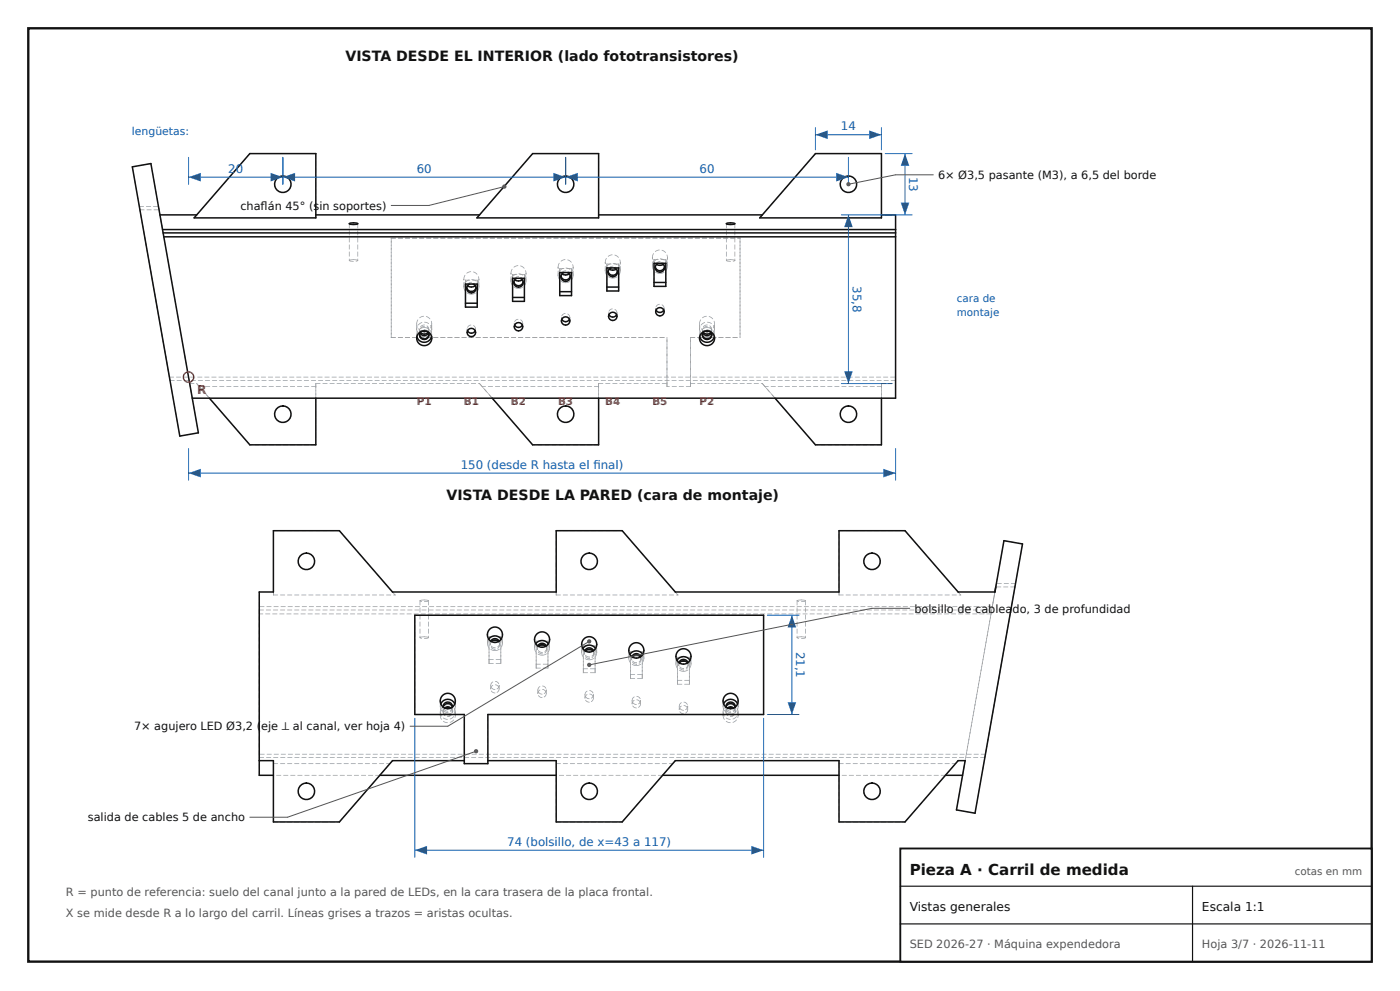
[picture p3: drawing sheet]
<svg xmlns="http://www.w3.org/2000/svg" width="297mm" height="210mm" viewBox="0 0 297 210" stroke-linecap="round" stroke-linejoin="round" font-family="sans-serif">
<defs><g id="words">
<text font-size="3.2" fill="#111" x="193" y="185.6">Pieza A · Carril de medida</text>
<g font-size="3" fill="#111">
<text x="73.3" y="13">VISTA DESDE EL INTERIOR (lado fototransistores)</text>
<text x="94.7" y="106">VISTA DESDE LA PARED (cara de montaje)</text>
</g>
<text font-size="2.6" fill="#c62828" x="41.8" y="83.6">R</text>
<g font-size="2.6" fill="#111">
<text x="193" y="193.2">Vistas generales</text>
<text x="255" y="193.2">Escala 1:1</text>
</g>
<g font-size="2.5" fill="#0b5cad">
<text x="178.4" y="27.7">14</text>
<text x="48.4" y="36.7">20</text>
<text x="88.4" y="36.7">60</text>
<text x="148.4" y="36.7">60</text>
<text x="192.9" y="37.5" transform="rotate(90 192.9 37.5)">13</text>
<text x="180.9" y="60.7" transform="rotate(90 180.9 60.7)">35,8</text>
<text x="97.7" y="99.5">150 (desde R hasta el fi nal)</text>
<text x="168.9" y="138.3" transform="rotate(90 168.9 138.3)">21,1</text>
<text x="107.6" y="179.5">74 (bolsillo, de x=43 a 117)</text>
</g>
<g font-size="2.4" fill="#111">
<text x="199" y="38">6× Ø3,5 pasante (M3), a 6,5 del borde</text>
<text x="51" y="44.5">chafl án 45° (sin soportes)</text>
<text x="194" y="129.9">bolsillo de cableado, 3 de profundidad</text>
<text x="28.4" y="155">7× agujero LED Ø3,2 (</text>
<text x="55.4" y="155">eje ⟂ al canal, ver hoja 4)</text>
<text x="18.6" y="174.3">salida de cables 5 de ancho</text>
</g>
<g font-size="2.4" fill="#555">
<text x="14" y="190">R = punto de referencia: suelo del canal junto a la pared de LEDs, en la cara trasera de la placa frontal.</text>
<text x="14" y="194.5">X se mide desde R a lo largo del carril. Líneas grises a trazos = aristas ocultas.</text>
<text x="193" y="201.2">SED 2026-27 · Máquina expendedora</text>
<text x="255" y="201.2">Hoja 3/7 · 2026-11-11</text>
</g>
<text font-size="2.3" fill="#0b5cad" x="28" y="28.6">lengüetas:</text>
<g font-size="2.2" fill="#0b5cad">
<text x="203" y="64">cara de</text>
<text x="203" y="67">montaje</text>
</g>
<g font-size="2.2" fill="#c62828">
<text x="88.4" y="85.9">P1</text>
<text x="98.4" y="85.9">B1</text>
<text x="108.4" y="85.9">B2</text>
<text x="118.4" y="85.9">B3</text>
<text x="128.4" y="85.9">B4</text>
<text x="138.4" y="85.9">B5</text>
<text x="148.4" y="85.9">P2</text>
</g>
<text font-size="2.2" fill="#555" x="274.7" y="185.6">cotas en mm</text>
</g></defs>
<path d="M6 6h285v198h-285z" fill="none" stroke="#111" stroke-width=".5"/>
<g fill="#9aa0a6">
<path d="M40.2 81.3l1 .1h-1z"/>
<path d="M35.9 80h.1l.1 .8z"/>
<path d="M29.5 43.8h.1l.1 .8z"/>
<path d="M34.5 49.4h.2l.1 .9z"/>
<path d="M33.5 43.8h.2l.1 .8z"/>
<path d="M186.9 81.3l.2 .1-.1 .7z"/>
<path d="M161.7 81.3l.6 .8z"/>
<path d="M146.4 81.3l.2 .1-.1 .7z"/>
<path d="M141.4 81.3l.2 .1-.1 .7z"/>
<path d="M126.9 81.3l.2 .1-.1 .7z"/>
<path d="M101.7 81.3l.6 .8z"/>
<path d="M66.9 81.3l.2 .1-.1 .7z"/>
<path d="M41.7 81.3l.6 .8z"/>
<path d="M189.9 79.9l.2 .1-.1 .8z"/>
<path d="M41.7 45.5l.1 .1-.7 .7z"/>
<path d="M66.9 45.5l.2 .1-.1 .7z"/>
<path d="M186.9 45.5l.2 .1-.1 .7z"/>
<path d="M101.7 45.5l.1 .1-.7 .7z"/>
<path d="M161.7 45.5l.1 .1-.7 .7z"/>
<path d="M126.9 45.5l.2 .1-.1 .7z"/>
<path d="M139.6 55.8l.4-.1 .5 .2-.5-.1-.4 .1z"/>
<path d="M129.6 56.8l.4-.1 .5 .2-.5-.1-.4 .1z"/>
<path d="M150.9 70.2h.2v.2l-.2 .3z"/>
<path d="M148.9 70.2h.2v.5z"/>
<path d="M119.6 57.8l.4-.1 .5 .1-.5-.1-.4 .2z"/>
<path d="M109.6 59l.4-.1 .5 .2-.5-.1-.4 .1z"/>
<path d="M99.6 60.2l.4-.1 .5 .2-.5-.1-.4 .1z"/>
<path d="M90.9 70.2h.2v.2l-.2 .3z"/>
<path d="M88.9 70.2h.2v.5z"/>
<path d="M154.1 55.1h1h-.7l-.3 .2z"/>
<path d="M155 55l.7 .1 .3 .2-1-.1z"/>
<path d="M74.1 55.1h1h-.7l-.3 .2z"/>
<path d="M75 55l.7 .1 .3 .2-1-.1z"/>
<path d="M150 70l.4 .1 .4 .3-.4-.3h-.4z"/>
<path d="M149.3 70.3l.3-.2h.5h-.5l-.3 .3z"/>
<path d="M141.2 55h.1l-.1 .9z"/>
<path d="M141.2 59.9h.1l-.1 .9z"/>
<path d="M138.7 59.9h.1l-.1 .9z"/>
<path d="M138.7 55h.1l-.1 .9z"/>
<path d="M131.2 55.9l.1 .1-.1 .9z"/>
<path d="M131.2 60.8l.1 .1-.1 .9z"/>
<path d="M128.7 60.8l.1 .1-.1 .9z"/>
<path d="M128.7 55.9l.1 .1-.1 .9z"/>
<path d="M90 70l.4 .1 .4 .3-.4-.3h-.4z"/>
<path d="M89.3 70.3l.3-.2h.5h-.5l-.3 .3z"/>
<path d="M121.2 56.9l.1 .1-.1 .9z"/>
<path d="M121.2 61.8l.1 .1-.1 .9z"/>
<path d="M118.7 61.8l.1 .1-.1 .9z"/>
<path d="M118.7 56.9l.1 .1-.1 .9z"/>
<path d="M111.2 58.1l.1 .1v.9z"/>
<path d="M111.2 63l.1 .1v.9z"/>
<path d="M108.7 63l.1 .1v.9z"/>
<path d="M108.7 58.1l.1 .1v.9z"/>
<path d="M101.2 59.4h.1v.9z"/>
<path d="M101.2 64.3h.1v.9z"/>
<path d="M98.7 64.3h.1v.9z"/>
<path d="M98.7 59.4h.1v.9z"/>
<path d="M140.9 56.4l.2 .1-.1 .2z"/>
<path d="M138.9 56.4h.2l-.1 .3z"/>
<path d="M130.9 57.4h.2l-.1 .3z"/>
<path d="M128.9 57.4h.2l-.1 .3z"/>
<path d="M150.9 69.8l.2 .1-.1 .3-.2 .3z"/>
<path d="M148.9 69.9h.2l.1 .6-.2-.3z"/>
<path d="M120.9 58.3l.2 .1-.1 .2z"/>
<path d="M118.9 58.4h.2l-.1 .2z"/>
<path d="M110.9 59.6h.2l-.1 .3z"/>
<path d="M108.9 59.6h.2l-.1 .3z"/>
<path d="M100.9 60.8l.2 .1-.1 .2z"/>
<path d="M98.9 60.8l.2 .1-.1 .2z"/>
<path d="M91 69.8l.1 .1-.1 .3-.2 .3z"/>
<path d="M88.9 69.9h.2l.1 .6-.2-.3z"/>
<path d="M151.5 71l.2 .1-.2 .4z"/>
<path d="M148.3 71h.2l-.1 .5z"/>
<path d="M140.9 65.3l.1 .1-.2 .4z"/>
<path d="M139 65.4h.2v.4z"/>
<path d="M130.9 66.3l.1 .1-.2 .4z"/>
<path d="M129 66.3l.2 .1v.4z"/>
<path d="M110.9 68.5l.1 .1-.2 .4z"/>
<path d="M109 68.5l.2 .1v.4z"/>
<path d="M120.9 67.3l.1 .1-.2 .4z"/>
<path d="M119 67.3h.2v.5z"/>
<path d="M100.9 69.7l.1 .1-.2 .4z"/>
<path d="M99 69.8h.2v.4z"/>
<path d="M91.5 71l.2 .1-.1 .4z"/>
<path d="M88.3 71h.2v.5z"/>
<path d="M148.9 70.9h.2v.2h-.2z"/>
<path d="M150.9 70.9h.2v.2h-.2z"/>
<path d="M88.9 70.9h.2v.2h-.2z"/>
<path d="M90.9 70.9h.2v.2h-.2z"/>
<path d="M140.9 56.4l.2 .1-.1 .3z"/>
<path d="M138.9 56.4l.2 .1-.1 .3z"/>
<path d="M130.9 57.4h.2l-.1 .4z"/>
<path d="M128.9 57.4h.2l-.1 .4z"/>
<path d="M150.9 69.8l.2 .1-.1 .4z"/>
<path d="M148.9 69.8l.2 .1-.1 .4z"/>
<path d="M120.9 58.4h.2l-.1 .4z"/>
<path d="M118.9 58.4h.2l-.1 .4z"/>
<path d="M110.9 59.6h.2l-.1 .4z"/>
<path d="M108.9 59.6h.2l-.1 .4z"/>
<path d="M100.9 60.8l.2 .1-.1 .3z"/>
<path d="M98.9 60.8l.2 .1-.1 .3z"/>
<path d="M90.9 69.8l.2 .1-.1 .4z"/>
<path d="M88.9 69.8l.2 .1-.1 .4z"/>
<path d="M148.3 71h.2l-.1 .8z"/>
<path d="M151.5 71h.2l-.1 .8z"/>
<path d="M140.8 65.3l.2 .1-.1 .8z"/>
<path d="M139 65.3l.2 .1-.1 .8z"/>
<path d="M130.8 66.3l.2 .1-.1 .8z"/>
<path d="M129 66.3l.2 .1-.1 .8z"/>
<path d="M110.8 68.5l.2 .1-.1 .8z"/>
<path d="M109 68.5l.2 .1-.1 .8z"/>
<path d="M120.8 67.3l.2 .1-.1 .8z"/>
<path d="M119 67.3l.2 .1-.1 .8z"/>
<path d="M100.8 69.7l.2 .1-.1 .8z"/>
<path d="M99 69.7l.2 .1-.1 .8z"/>
<path d="M88.3 71h.2l-.1 .8z"/>
<path d="M91.5 71h.2l-.1 .8z"/>
<path d="M91.5 68.9l.2 .1-.1 1z"/>
<path d="M88.3 68.9l.2 .1-.1 1z"/>
<path d="M151.5 68.9l.2 .1-.1 1z"/>
<path d="M148.3 68.9l.2 .1-.1 1z"/>
<path d="M38.1 92.5l1-.2-.9 .3zM39.6 92.2l1-.1-1 .2zM41 91.9l1.1-.1-1 .3z"/>
<path d="M28 35.3l.2 .1v1zM28.3 36.8l.1 .1 .1 .9zM28.5 38.3h.2l.1 1zM28.8 39.8h.1l.1 1zM29 41.3h.2l.1 1zM29.3 42.7l.2 .1v.9zM29.6 44.2h.1l.1 1zM29.8 45.7h.2l.1 1zM30.1 47.2h.1l.1 1zM30.3 48.6l.2 .1 .1 1zM30.6 50.1l.2 .1v.9zM30.9 51.6h.1l.1 1zM31.1 53.1h.2l.1 1zM31.4 54.5l.1 .1 .1 1zM31.7 56l.1 .1 .1 .9zM31.9 57.5h.2l.1 1zM32.2 59h.1l.1 1zM32.4 60.5h.2l.1 1zM32.7 61.9l.1 .1 .1 .9zM33 63.4h.1l.1 1zM33.2 64.9h.2l.1 1zM33.5 66.4h.1l.1 1zM33.7 67.8l.2 .1 .1 1zM34 69.3l.1 .1 .1 .9zM34.3 70.8h.1l.1 1zM34.5 72.3h.2l.1 1zM34.8 73.8h.1l.1 1zM35 75.2l.2 .1 .1 .9zM35.3 76.7h.1l.1 1zM35.6 78.2h.1l.1 1zM35.8 79.7h.2l.1 1zM36.1 81.1l.1 .1 .1 1zM36.3 82.6h.2l.1 1zM36.6 84.1h.1l.1 1zM36.9 85.6h.1l.1 1zM37.1 87l.2 .1 .1 1zM37.4 88.5l.1 .1 .1 .9zM37.6 90h.2l.1 1zM37.9 91.5h.2v1z"/>
<path d="M40.2 81.3l.1 .1 .1 .9zM40.4 82.8h.2l.1 1zM40.7 84.3h.1l.1 1zM41 85.7l.1 .1 .1 1zM41.2 87.2l.2 .1 .1 .9zM41.5 88.7h.1l.1 1zM41.7 90.2h.2l.1 1zM42 91.7l.1-.1 .1 .3h-.2z"/>
<path d="M52.4 93.6l.7 .8zM51.4 92.5l.7 .8zM50.4 91.4l.7 .8zM49.4 90.2l.7 .8zM48.4 89.1l.7 .8zM47.4 88l.7 .8zM46.5 86.8l.7 .8zM45.5 85.7l.7 .8zM44.5 84.6l.7 .8zM43.5 83.4l.7 .8zM42.5 82.3l.7 .8zM41.7 81.3l.5 .7z"/>
<path d="M66 94.3l1.1 .1h-1zM64.5 94.3l1.1 .1h-1zM63 94.3l1.1 .1h-1zM61.5 94.3l1.1 .1h-1zM60 94.3l1.1 .1h-1zM58.5 94.3l1.1 .1h-1zM57 94.3l1.1 .1h-1zM55.5 94.3l1.1 .1h-1zM54 94.3l1.1 .1h-1zM52.9 94.3l.7 .1h-.6z"/>
<path d="M66.9 81.3l.2 .1-.1 .9zM66.9 82.8l.2 .1-.1 .9zM66.9 84.3l.2 .1-.1 .9zM66.9 85.8l.2 .1-.1 .9zM66.9 87.3l.2 .1-.1 .9zM66.9 88.8l.2 .1-.1 .9zM66.9 90.3l.2 .1-.1 .9zM66.9 91.8l.2 .1-.1 .9zM66.9 93.3l.2 .1-.1 .9z"/>
<path d="M66.9 81.3l1.1 .1h-1zM68.4 81.3l1.1 .1h-1zM69.9 81.3l1.1 .1h-1zM71.4 81.3l1.1 .1h-1zM72.9 81.3l1.1 .1h-1zM74.4 81.3l1.1 .1h-1zM75.9 81.3l1.1 .1h-1zM77.4 81.3l1.1 .1h-1zM78.9 81.3l1.1 .1h-1zM80.4 81.3l1.1 .1h-1zM81.9 81.3l1.1 .1h-1zM83.4 81.3l1.1 .1h-1zM84.9 81.3l1.1 .1h-1zM86.4 81.3l1.1 .1h-1zM87.9 81.3l1.1 .1h-1zM89.4 81.3l1.1 .1h-1zM90.9 81.3l1.1 .1h-1zM92.4 81.3l1.1 .1h-1zM93.9 81.3l1.1 .1h-1zM95.4 81.3l1.1 .1h-1zM96.9 81.3l1.1 .1h-1zM98.4 81.3l1.1 .1h-1zM99.9 81.3l1.1 .1h-1zM101.4 81.3l.4 .1h-.3z"/>
<path d="M112.4 93.6l.7 .8zM111.4 92.5l.7 .8zM110.4 91.4l.7 .8zM109.4 90.2l.7 .8zM108.4 89.1l.7 .8zM107.4 88l.7 .8zM106.5 86.8l.7 .8zM105.5 85.7l.7 .8zM104.5 84.6l.7 .8zM103.5 83.4l.7 .8zM102.5 82.3l.7 .8zM101.7 81.3l.5 .7z"/>
<path d="M126 94.3l1.1 .1h-1zM124.5 94.3l1.1 .1h-1zM123 94.3l1.1 .1h-1zM121.5 94.3l1.1 .1h-1zM120 94.3l1.1 .1h-1zM118.5 94.3l1.1 .1h-1zM117 94.3l1.1 .1h-1zM115.5 94.3l1.1 .1h-1zM114 94.3l1.1 .1h-1zM112.9 94.3l.7 .1h-.6z"/>
<path d="M126.9 81.3l.2 .1-.1 .9zM126.9 82.8l.2 .1-.1 .9zM126.9 84.3l.2 .1-.1 .9zM126.9 85.8l.2 .1-.1 .9zM126.9 87.3l.2 .1-.1 .9zM126.9 88.8l.2 .1-.1 .9zM126.9 90.3l.2 .1-.1 .9zM126.9 91.8l.2 .1-.1 .9zM126.9 93.3l.2 .1-.1 .9z"/>
<path d="M126.9 81.3l1.1 .1h-1zM128.4 81.3l1.1 .1h-1zM129.9 81.3l1.1 .1h-1zM131.4 81.3l1.1 .1h-1zM132.9 81.3l1.1 .1h-1zM134.4 81.3l1.1 .1h-1zM135.9 81.3l1.1 .1h-1zM137.4 81.3l1.1 .1h-1zM138.9 81.3l1.1 .1h-1zM140.4 81.3l1.1 .1h-1z"/>
<path d="M141.4 71.5l.2 .1-.1 1zM141.4 73l.2 .1-.1 1zM141.4 74.5l.2 .1-.1 1zM141.4 76l.2 .1-.1 1zM141.4 77.5l.2 .1-.1 1zM141.4 79l.2 .1-.1 1zM141.4 80.5l.2 .1-.1 .8z"/>
<path d="M82.9 71.5l1.1 .1-1 .1zM84.4 71.5l1.1 .1-1 .1zM85.9 71.5l1.1 .1-1 .1zM87.4 71.5l1.1 .1-1 .1zM88.9 71.5l1.1 .1-1 .1zM90.4 71.5l1.1 .1-1 .1zM91.9 71.5l1.1 .1-1 .1zM93.4 71.5l1.1 .1-1 .1zM94.9 71.5l1.1 .1-1 .1zM96.4 71.5l1.1 .1-1 .1zM97.9 71.5l1.1 .1-1 .1zM99.4 71.5l1.1 .1-1 .1zM100.9 71.5l1.1 .1-1 .1zM102.4 71.5l1.1 .1-1 .1zM103.9 71.5l1.1 .1-1 .1zM105.4 71.5l1.1 .1-1 .1zM106.9 71.5l1.1 .1-1 .1zM108.4 71.5l1.1 .1-1 .1zM109.9 71.5l1.1 .1-1 .1zM111.4 71.5l1.1 .1-1 .1zM112.9 71.5l1.1 .1-1 .1zM114.4 71.5l1.1 .1-1 .1zM115.9 71.5l1.1 .1-1 .1zM117.4 71.5l1.1 .1-1 .1zM118.9 71.5l1.1 .1-1 .1zM120.4 71.5l1.1 .1-1 .1zM121.9 71.5l1.1 .1-1 .1zM123.4 71.5l1.1 .1-1 .1zM124.9 71.5l1.1 .1-1 .1zM126.4 71.5l1.1 .1-1 .1zM127.9 71.5l1.1 .1-1 .1zM129.4 71.5l1.1 .1-1 .1zM130.9 71.5l1.1 .1-1 .1zM132.4 71.5l1.1 .1-1 .1zM133.9 71.5l1.1 .1-1 .1zM135.4 71.5l1.1 .1-1 .1zM136.9 71.5l1.1 .1-1 .1zM138.4 71.5l1.1 .1-1 .1zM139.9 71.5l1.1 .1-1 .1z"/>
<path d="M82.9 50.5h.2l-.1 1zM82.9 52h.2l-.1 1zM82.9 53.5h.2l-.1 1zM82.9 55h.2l-.1 1zM82.9 56.5h.2l-.1 1zM82.9 58h.2l-.1 1zM82.9 59.5h.2l-.1 1zM82.9 61h.2l-.1 1zM82.9 62.5h.2l-.1 1zM82.9 64h.2l-.1 1zM82.9 65.5h.2l-.1 1zM82.9 67h.2l-.1 1zM82.9 68.5h.2l-.1 1zM82.9 70h.2l-.1 1zM82.9 71.6a.1 .1 0 0 1 .2 0 .1 .1 0 0 1-.2 0z"/>
<path d="M82.9 50.5h1.1l-1 .1zM84.4 50.5h1.1l-1 .1zM85.9 50.5h1.1l-1 .1zM87.4 50.5h1.1l-1 .1zM88.9 50.5h1.1l-1 .1zM90.4 50.5h1.1l-1 .1zM91.9 50.5h1.1l-1 .1zM93.4 50.5h1.1l-1 .1zM94.9 50.5h1.1l-1 .1zM96.4 50.5h1.1l-1 .1zM97.9 50.5h1.1l-1 .1zM99.4 50.5h1.1l-1 .1zM100.9 50.5h1.1l-1 .1zM102.4 50.5h1.1l-1 .1zM103.9 50.5h1.1l-1 .1zM105.4 50.5h1.1l-1 .1zM106.9 50.5h1.1l-1 .1zM108.4 50.5h1.1l-1 .1zM109.9 50.5h1.1l-1 .1zM111.4 50.5h1.1l-1 .1zM112.9 50.5h1.1l-1 .1zM114.4 50.5h1.1l-1 .1zM115.9 50.5h1.1l-1 .1zM117.4 50.5h1.1l-1 .1zM118.9 50.5h1.1l-1 .1zM120.4 50.5h1.1l-1 .1zM121.9 50.5h1.1l-1 .1zM123.4 50.5h1.1l-1 .1zM124.9 50.5h1.1l-1 .1zM126.4 50.5h1.1l-1 .1zM127.9 50.5h1.1l-1 .1zM129.4 50.5h1.1l-1 .1zM130.9 50.5h1.1l-1 .1zM132.4 50.5h1.1l-1 .1zM133.9 50.5h1.1l-1 .1zM135.4 50.5h1.1l-1 .1zM136.9 50.5h1.1l-1 .1zM138.4 50.5h1.1l-1 .1zM139.9 50.5h1.1l-1 .1zM141.4 50.5h1.1l-1 .1zM142.9 50.5h1.1l-1 .1zM144.4 50.5h1.1l-1 .1zM145.9 50.5h1.1l-1 .1zM147.4 50.5h1.1l-1 .1zM148.9 50.5h1.1l-1 .1zM150.4 50.5h1.1l-1 .1zM151.9 50.5h1.1l-1 .1zM153.4 50.5h1.1l-1 .1zM154.9 50.5h1.1l-1 .1zM156.4 50.5h.7l-.6 .1z"/>
<path d="M156.9 50.5h.2l-.1 1zM156.9 52h.2l-.1 1zM156.9 53.5h.2l-.1 1zM156.9 55h.2l-.1 1zM156.9 56.5h.2l-.1 1zM156.9 58h.2l-.1 1zM156.9 59.5h.2l-.1 1zM156.9 61h.2l-.1 1zM156.9 62.5h.2l-.1 1zM156.9 64h.2l-.1 1zM156.9 65.5h.2l-.1 1zM156.9 67h.2l-.1 1zM156.9 68.5h.2l-.1 1zM156.9 70h.2l-.1 1zM156.9 71.6a.1 .1 0 0 1 .2 0 .1 .1 0 0 1-.2 0z"/>
<path d="M146.4 71.5l1.1 .1-1 .1zM147.9 71.5l1.1 .1-1 .1zM149.4 71.5l1.1 .1-1 .1zM150.9 71.5l1.1 .1-1 .1zM152.4 71.5l1.1 .1-1 .1zM153.9 71.5l1.1 .1-1 .1zM155.4 71.5l1.1 .1-1 .1z"/>
<path d="M146.4 71.5l.2 .1-.1 1zM146.4 73l.2 .1-.1 1zM146.4 74.5l.2 .1-.1 1zM146.4 76l.2 .1-.1 1zM146.4 77.5l.2 .1-.1 1zM146.4 79l.2 .1-.1 1zM146.4 80.5l.2 .1-.1 .8z"/>
<path d="M146.4 81.3l1.1 .1h-1zM147.9 81.3l1.1 .1h-1zM149.4 81.3l1.1 .1h-1zM150.9 81.3l1.1 .1h-1zM152.4 81.3l1.1 .1h-1zM153.9 81.3l1.1 .1h-1zM155.4 81.3l1.1 .1h-1zM156.9 81.3l1.1 .1h-1zM158.4 81.3l1.1 .1h-1zM159.9 81.3l1.1 .1h-1zM161.4 81.3l.4 .1h-.3z"/>
<path d="M172.4 93.6l.7 .8zM171.4 92.5l.7 .8zM170.4 91.4l.7 .8zM169.4 90.2l.7 .8zM168.4 89.1l.7 .8zM167.4 88l.7 .8zM166.5 86.8l.7 .8zM165.5 85.7l.7 .8zM164.5 84.6l.7 .8zM163.5 83.4l.7 .8zM162.5 82.3l.7 .8zM161.7 81.3l.5 .7z"/>
<path d="M186 94.3l1.1 .1h-1zM184.5 94.3l1.1 .1h-1zM183 94.3l1.1 .1h-1zM181.5 94.3l1.1 .1h-1zM180 94.3l1.1 .1h-1zM178.5 94.3l1.1 .1h-1zM177 94.3l1.1 .1h-1zM175.5 94.3l1.1 .1h-1zM174 94.3l1.1 .1h-1zM172.9 94.3l.7 .1h-.6z"/>
<path d="M186.9 81.3l.2 .1-.1 .9zM186.9 82.8l.2 .1-.1 .9zM186.9 84.3l.2 .1-.1 .9zM186.9 85.8l.2 .1-.1 .9zM186.9 87.3l.2 .1-.1 .9zM186.9 88.8l.2 .1-.1 .9zM186.9 90.3l.2 .1-.1 .9zM186.9 91.8l.2 .1-.1 .9zM186.9 93.3l.2 .1-.1 .9z"/>
<path d="M186.9 81.3l1.1 .1h-1zM188.4 81.3l1.1 .1h-1z"/>
<path d="M189.9 45.5l.2 .1-.1 1zM189.9 47l.2 .1-.1 1zM189.9 48.5l.2 .1-.1 1zM189.9 50l.2 .1-.1 1zM189.9 51.5l.2 .1-.1 1zM189.9 53l.2 .1-.1 1zM189.9 54.5l.2 .1-.1 1zM189.9 56l.2 .1-.1 1zM189.9 57.5l.2 .1-.1 1zM189.9 59l.2 .1-.1 1zM189.9 60.5l.2 .1-.1 1zM189.9 62l.2 .1-.1 1zM189.9 63.5l.2 .1-.1 1zM189.9 65l.2 .1-.1 1zM189.9 66.5l.2 .1-.1 1zM189.9 68l.2 .1-.1 1zM189.9 69.5l.2 .1-.1 1zM189.9 71l.2 .1-.1 1zM189.9 72.5l.2 .1-.1 1zM189.9 74l.2 .1-.1 1zM189.9 75.5l.2 .1-.1 1zM189.9 77l.2 .1-.1 1zM189.9 78.5l.2 .1-.1 1zM189.9 80l.2 .1-.1 1z"/>
<path d="M186.9 44.6l.2 .1-.1 1zM186.9 43.1l.2 .1-.1 1zM186.9 41.6l.2 .1-.1 1zM186.9 40.1l.2 .1-.1 1zM186.9 38.6l.2 .1-.1 1zM186.9 37.1l.2 .1-.1 1zM186.9 35.6l.2 .1-.1 1zM186.9 34.1l.2 .1-.1 1zM186.9 32.6l.2 .1-.1 1z"/>
<path d="M186 32.5l1.1 .1-1 .1zM184.5 32.5l1.1 .1-1 .1zM183 32.5l1.1 .1-1 .1zM181.5 32.5l1.1 .1-1 .1zM180 32.5l1.1 .1-1 .1zM178.5 32.5l1.1 .1-1 .1zM177 32.5l1.1 .1-1 .1zM175.5 32.5l1.1 .1-1 .1zM174 32.5l1.1 .1-1 .1zM172.9 32.5l.7 .1-.6 .1z"/>
<path d="M172.9 32.5l.2 .1-.7 .7zM172 33.7l.1 .1-.7 .7zM171 34.8l.1 .1-.7 .7zM170 35.9l.1 .1-.7 .7zM169 37.1l.1 .1-.7 .7zM168 38.2l.1 .1-.7 .7zM167 39.3l.2 .1-.7 .7zM166.1 40.5l.1 .1-.7 .7zM165.1 41.6l.1 .1-.7 .7zM164.1 42.7l.1 .1-.7 .7zM163.1 43.9l.1 .1-.7 .7zM162.1 45l.2 .1-.6 .5z"/>
<path d="M126.9 44.6l.2 .1-.1 1zM126.9 43.1l.2 .1-.1 1zM126.9 41.6l.2 .1-.1 1zM126.9 40.1l.2 .1-.1 1zM126.9 38.6l.2 .1-.1 1zM126.9 37.1l.2 .1-.1 1zM126.9 35.6l.2 .1-.1 1zM126.9 34.1l.2 .1-.1 1zM126.9 32.6l.2 .1-.1 1z"/>
<path d="M126 32.5l1.1 .1-1 .1zM124.5 32.5l1.1 .1-1 .1zM123 32.5l1.1 .1-1 .1zM121.5 32.5l1.1 .1-1 .1zM120 32.5l1.1 .1-1 .1zM118.5 32.5l1.1 .1-1 .1zM117 32.5l1.1 .1-1 .1zM115.5 32.5l1.1 .1-1 .1zM114 32.5l1.1 .1-1 .1zM112.9 32.5l.7 .1-.6 .1z"/>
<path d="M112.9 32.5l.2 .1-.7 .7zM112 33.7l.1 .1-.7 .7zM111 34.8l.1 .1-.7 .7zM110 35.9l.1 .1-.7 .7zM109 37.1l.1 .1-.7 .7zM108 38.2l.1 .1-.7 .7zM107 39.3l.2 .1-.7 .7zM106.1 40.5l.1 .1-.7 .7zM105.1 41.6l.1 .1-.7 .7zM104.1 42.7l.1 .1-.7 .7zM103.1 43.9l.1 .1-.7 .7zM102.1 45l.2 .1-.6 .5z"/>
<path d="M66.9 44.6l.2 .1-.1 1zM66.9 43.1l.2 .1-.1 1zM66.9 41.6l.2 .1-.1 1zM66.9 40.1l.2 .1-.1 1zM66.9 38.6l.2 .1-.1 1zM66.9 37.1l.2 .1-.1 1zM66.9 35.6l.2 .1-.1 1zM66.9 34.1l.2 .1-.1 1zM66.9 32.6l.2 .1-.1 1z"/>
<path d="M66 32.5l1.1 .1-1 .1zM64.5 32.5l1.1 .1-1 .1zM63 32.5l1.1 .1-1 .1zM61.5 32.5l1.1 .1-1 .1zM60 32.5l1.1 .1-1 .1zM58.5 32.5l1.1 .1-1 .1zM57 32.5l1.1 .1-1 .1zM55.5 32.5l1.1 .1-1 .1zM54 32.5l1.1 .1-1 .1zM52.9 32.5l.7 .1-.6 .1z"/>
<path d="M52.9 32.5l.2 .1-.7 .7zM52 33.7l.1 .1-.7 .7zM51 34.8l.1 .1-.7 .7zM50 35.9l.1 .1-.7 .7zM49 37.1l.1 .1-.7 .7zM48 38.2l.1 .1-.7 .7zM47 39.3l.2 .1-.7 .7zM46.1 40.5l.1 .1-.7 .7zM45.1 41.6l.1 .1-.7 .7zM44.1 42.7l.1 .1-.7 .7zM43.1 43.9l.1 .1-.7 .7zM42.1 45l.2 .1-.6 .5z"/>
<path d="M31.9 34.6l.2 .1 .1 1zM32.2 36.1l.2 .1v.9zM32.5 37.6h.1l.1 1zM32.7 39.1h.2l.1 1zM33 40.6h.1l.1 1zM33.2 42l.2 .1 .1 .9zM33.5 43.5h.2v1zM33.8 45h.1v.7z"/>
<path d="M28 35.3l1-.1-.9 .3zM29.5 35.1l1-.1-.9 .2zM31 34.8l1-.1-1 .3z"/>
<path d="M179.9 37.3h.6l.4 .3-.4-.2h-.5zM181.3 37.9l.4 .5v.4zM181.7 39.3l.1 .2-.4 .7h-.1l.2-.2zM180 40.8l.8-.1 .1-.2 .1 .1-.7 .3zM178.7 40.2l.9 .6-.4-.1zM178.2 38.8l.1 .1v.6l.1 .3-.2-.3zM178.6 37.9l.5-.3-.7 .8zM179.5 37.4l.6-.1-.5 .2z"/>
<path d="M119.9 37.3h.6l.4 .3-.4-.2h-.5zM121.3 37.9l.4 .5v.4zM121.7 39.3l.1 .2-.4 .7h-.1l.2-.2zM120 40.8l.8-.1 .1-.2 .1 .1-.7 .3zM118.7 40.2l.9 .6-.4-.1zM118.2 38.8l.1 .1v.6l.1 .3-.2-.3zM118.6 37.9l.5-.3-.7 .8zM119.5 37.4l.6-.1-.5 .2z"/>
<path d="M179.9 86l.6 .1 .4 .3-.4-.2h-.5zM181.3 86.7l.4 .5v.4zM181.7 88.1l.1 .2-.4 .7-.1-.1 .2-.2zM180 89.5l.8-.1 .1-.2 .1 .1-.7 .4zM178.7 89l.9 .5h-.4zM178.2 87.6h.1v.7l.1 .3-.2-.3zM178.6 86.7l.5-.3-.7 .8zM179.5 86.1h.6l-.5 .2z"/>
<path d="M60 37.3h.5l.4 .3-.4-.2h-.5zM61.3 37.9l.4 .5v.4zM61.7 39.3l.1 .2-.4 .7h-.1l.2-.2zM60 40.8l.8-.1 .1-.2 .1 .1-.7 .3zM58.7 40.2l.9 .6-.4-.1zM58.2 38.8l.1 .1v.6l.1 .3-.2-.3zM58.6 37.9l.5-.3-.7 .8zM59.5 37.4l.6-.1-.5 .2z"/>
<path d="M119.9 86l.6 .1 .4 .3-.4-.2h-.5zM121.3 86.7l.4 .5v.4zM121.7 88.1l.1 .2-.4 .7-.1-.1 .2-.2zM120 89.5l.8-.1 .1-.2 .1 .1-.7 .4zM118.7 89l.9 .5h-.4zM118.2 87.6h.1v.7l.1 .3-.2-.3zM118.6 86.7l.5-.3-.7 .8zM119.5 86.1h.6l-.5 .2z"/>
<path d="M60 86l.5 .1 .4 .3-.4-.2h-.5zM61.3 86.7l.4 .5v.4zM61.7 88.1l.1 .2-.4 .7-.1-.1 .2-.2zM60 89.5l.8-.1 .1-.2 .1 .1-.7 .4zM58.7 89l.9 .5h-.4zM58.2 87.6h.1v.7l.1 .3-.2-.3zM58.6 86.7l.5-.3-.7 .8zM59.5 86.1h.6l-.5 .2z"/>
<path d="M35.8 79.8h.2l.1 1zM35.6 78.3h.1l.1 1zM35.3 76.8l.2 .1 .1 .9zM35.1 75.3l.1 .1 .1 1zM34.8 73.9h.1l.1 1zM34.5 72.4h.2l.1 1zM34.3 70.9h.1l.1 1zM34 69.4l.2 .1 .1 .9zM33.8 68h.1l.1 1zM33.5 66.5h.1l.1 1zM33.2 65h.2l.1 1zM33 63.5l.1 .1 .1 .9zM32.7 62l.2 .1 .1 1zM32.5 60.6h.1l.1 1zM32.2 59.1h.1l.1 1zM31.9 57.6h.2l.1 1zM31.7 56.1l.1 .1 .1 .9zM31.4 54.7h.2l.1 1zM31.1 53.2h.2l.1 1zM30.9 51.7h.1l.1 1zM30.6 50.2l.2 .1 .1 .9zM30.4 48.7l.1 .1 .1 1zM30.1 47.3h.2v1zM29.8 45.8h.2l.1 1zM29.6 44.5h.2v.8z"/>
<path d="M29.5 43.8h.1l.1 1zM29.7 45.2l.2 .1 .1 1zM30 46.7h.2v1zM30.3 48.2h.1l.1 1zM30.5 49.7h.2l.1 1zM30.8 51.1l.1 .1 .1 1zM31.1 52.6l.1 .1 .1 .9zM31.3 54.1h.2l.1 1zM31.6 55.6h.1l.1 1zM31.8 57.1h.2l.1 1zM32.1 58.5l.1 .1 .1 .9zM32.4 60h.1l.1 1zM32.6 61.5h.2l.1 1zM32.9 63h.1l.1 1zM33.1 64.4l.2 .1 .1 1zM33.4 65.9l.1 .1 .1 .9zM33.7 67.4h.1l.1 1zM33.9 68.9h.2l.1 1zM34.2 70.3l.1 .1 .1 1zM34.4 71.8l.2 .1 .1 .9zM34.7 73.3h.1l.1 1zM35 74.8h.1l.1 1zM35.2 76.3h.2l.1 1zM35.5 77.7l.1 .1 .1 .9zM35.7 79.2h.2l.1 .9z"/>
<path d="M40.6 83.5l.1 .1 .1 1zM40.3 82.1h.2v1zM40.2 81.3l.1 .1v.2z"/>
<path d="M34.7 50.2h.1l.1 1zM34.9 51.7h.2l.1 1zM35.2 53.1l.2 .1v1zM35.5 54.6l.1 .1 .1 .9zM35.7 56.1h.2l.1 1zM36 57.6h.1l.1 1zM36.2 59.1h.2l.1 1zM36.5 60.5l.2 .1v.9zM36.8 62h.1l.1 1zM37 63.5h.2l.1 1zM37.3 65h.1l.1 1zM37.5 66.4l.2 .1 .1 1zM37.8 67.9h.2v1zM38.1 69.4h.1l.1 1zM38.3 70.9h.2l.1 1zM38.6 72.3l.1 .1 .1 1zM38.9 73.8l.1 .1 .1 .9zM39.1 75.3h.2l.1 1zM39.4 76.8h.1l.1 1zM39.6 78.3h.2l.1 1zM39.9 79.7l.1 .1 .1 .9zM40.2 81.2h.1l.1 1zM40.4 82.7h.2l.1 1zM40.7 84.2h.1v.4z"/>
<path d="M33.7 44.5h.1l.1 1zM33.9 45.9l.2 .1 .1 1zM34.2 47.4l.1 .1 .1 .9zM34.5 48.9h.1v.6z"/>
<path d="M34.3 47.8h.1l.1 1zM34 46.3h.1l.1 1zM33.7 44.8h.2l.1 1zM33.5 43.8h.2v.5z"/>
<path d="M33.9 45.5l.1 .1 .1 .9zM34.1 47h.2l.1 1zM34.4 48.5h.1v.3z"/>
<path d="M189.9 81.3l.2 .1-.1 .9zM189.9 82.8l.2 .1-.1 .9zM189.9 84.3l.2 .2z"/>
<path d="M186 81.9l1.1 .1-1 .1zM184.5 81.9l1.1 .1-1 .1zM183 81.9l1.1 .1-1 .1zM181.5 81.9l1.1 .1-1 .1zM180 81.9l1.1 .1-1 .1zM178.5 81.9l1.1 .1-1 .1zM177 81.9l1.1 .1-1 .1zM175.5 81.9l1.1 .1-1 .1zM174 81.9l1.1 .1-1 .1zM172.5 81.9l1.1 .1-1 .1zM171 81.9l1.1 .1-1 .1zM169.5 81.9l1.1 .1-1 .1zM168 81.9l1.1 .1-1 .1zM166.5 81.9l1.1 .1-1 .1zM165 81.9l1.1 .1-1 .1zM163.5 81.9l1.1 .1-1 .1zM162.2 81.9l.9 .1-.8 .1z"/>
<path d="M145.5 81.9l1.1 .1-1 .1zM144 81.9l1.1 .1-1 .1zM142.5 81.9l1.1 .1-1 .1zM141.4 81.9l.7 .1-.6 .1z"/>
<path d="M126 81.9l1.1 .1-1 .1zM124.5 81.9l1.1 .1-1 .1zM123 81.9l1.1 .1-1 .1zM121.5 81.9l1.1 .1-1 .1zM120 81.9l1.1 .1-1 .1zM118.5 81.9l1.1 .1-1 .1zM117 81.9l1.1 .1-1 .1zM115.5 81.9l1.1 .1-1 .1zM114 81.9l1.1 .1-1 .1zM112.5 81.9l1.1 .1-1 .1zM111 81.9l1.1 .1-1 .1zM109.5 81.9l1.1 .1-1 .1zM108 81.9l1.1 .1-1 .1zM106.5 81.9l1.1 .1-1 .1zM105 81.9l1.1 .1-1 .1zM103.5 81.9l1.1 .1-1 .1zM102.2 81.9l.9 .1-.8 .1z"/>
<path d="M66 81.9l1.1 .1-1 .1zM64.5 81.9l1.1 .1-1 .1zM63 81.9l1.1 .1-1 .1zM61.5 81.9l1.1 .1-1 .1zM60 81.9l1.1 .1-1 .1zM58.5 81.9l1.1 .1-1 .1zM57 81.9l1.1 .1-1 .1zM55.5 81.9l1.1 .1-1 .1zM54 81.9l1.1 .1-1 .1zM52.5 81.9l1.1 .1-1 .1zM51 81.9l1.1 .1-1 .1zM49.5 81.9l1.1 .1-1 .1zM48 81.9l1.1 .1-1 .1zM46.5 81.9l1.1 .1-1 .1zM45 81.9l1.1 .1-1 .1zM43.5 81.9l1.1 .1-1 .1zM42.2 81.9l.9 .1-.8 .1z"/>
<path d="M43.8 83.7l.7 .8zM42.8 82.6l.7 .8zM42.2 81.9l.3 .4z"/>
<path d="M66.9 81.9l.2 .1-.1 1zM66.9 83.4l.2 .1-.1 1z"/>
<path d="M103.8 83.7l.7 .8zM102.8 82.6l.7 .8zM102.2 81.9l.3 .4z"/>
<path d="M126.9 81.9l.2 .1-.1 1zM126.9 83.4l.2 .1-.1 1z"/>
<path d="M141.4 81l.2 .1-.1 1zM141.4 79.5l.2 .1-.1 1zM141.4 78l.2 .1-.1 1zM141.4 76.5l.2 .1-.1 1zM141.4 75l.2 .1-.1 1zM141.4 73.5l.2 .1-.1 1zM141.4 72l.2 .1-.1 1z"/>
<path d="M82.9 71.5l1.1 .1-1 .1zM84.4 71.5l1.1 .1-1 .1zM85.9 71.5l1.1 .1-1 .1zM87.4 71.5l1.1 .1-1 .1zM88.9 71.5l1.1 .1-1 .1zM90.4 71.5l1.1 .1-1 .1zM91.9 71.5l1.1 .1-1 .1zM93.4 71.5l1.1 .1-1 .1zM94.9 71.5l1.1 .1-1 .1zM96.4 71.5l1.1 .1-1 .1zM97.9 71.5l1.1 .1-1 .1zM99.4 71.5l1.1 .1-1 .1zM100.9 71.5l1.1 .1-1 .1zM102.4 71.5l1.1 .1-1 .1zM103.9 71.5l1.1 .1-1 .1zM105.4 71.5l1.1 .1-1 .1zM106.9 71.5l1.1 .1-1 .1zM108.4 71.5l1.1 .1-1 .1zM109.9 71.5l1.1 .1-1 .1zM111.4 71.5l1.1 .1-1 .1zM112.9 71.5l1.1 .1-1 .1zM114.4 71.5l1.1 .1-1 .1zM115.9 71.5l1.1 .1-1 .1zM117.4 71.5l1.1 .1-1 .1zM118.9 71.5l1.1 .1-1 .1zM120.4 71.5l1.1 .1-1 .1zM121.9 71.5l1.1 .1-1 .1zM123.4 71.5l1.1 .1-1 .1zM124.9 71.5l1.1 .1-1 .1zM126.4 71.5l1.1 .1-1 .1zM127.9 71.5l1.1 .1-1 .1zM129.4 71.5l1.1 .1-1 .1zM130.9 71.5l1.1 .1-1 .1zM132.4 71.5l1.1 .1-1 .1zM133.9 71.5l1.1 .1-1 .1zM135.4 71.5l1.1 .1-1 .1zM136.9 71.5l1.1 .1-1 .1zM138.4 71.5l1.1 .1-1 .1zM139.9 71.5l1.1 .1-1 .1z"/>
<path d="M82.9 70.6l.2 .1-.1 1zM82.9 69.1l.2 .1-.1 1zM82.9 67.6l.2 .1-.1 1zM82.9 66.1l.2 .1-.1 1zM82.9 64.6l.2 .1-.1 1zM82.9 63.1l.2 .1-.1 1zM82.9 61.6l.2 .1-.1 1zM82.9 60.1l.2 .1-.1 1zM82.9 58.6l.2 .1-.1 1zM82.9 57.1l.2 .1-.1 1zM82.9 55.6l.2 .1-.1 1zM82.9 54.1l.2 .1-.1 1zM82.9 52.6l.2 .1-.1 1zM82.9 51.1l.2 .1-.1 1zM82.9 50.5a.1 .1 0 0 1 .2 0 .1 .1 0 0 1-.2 0z"/>
<path d="M82.9 50.5h1.1l-1 .1zM84.4 50.5h1.1l-1 .1zM85.9 50.5h1.1l-1 .1zM87.4 50.5h1.1l-1 .1zM88.9 50.5h1.1l-1 .1zM90.4 50.5h1.1l-1 .1zM91.9 50.5h1.1l-1 .1zM93.4 50.5h1.1l-1 .1zM94.9 50.5h1.1l-1 .1zM96.4 50.5h1.1l-1 .1zM97.9 50.5h1.1l-1 .1zM99.4 50.5h1.1l-1 .1zM100.9 50.5h1.1l-1 .1zM102.4 50.5h1.1l-1 .1zM103.9 50.5h1.1l-1 .1zM105.4 50.5h1.1l-1 .1zM106.9 50.5h1.1l-1 .1zM108.4 50.5h1.1l-1 .1zM109.9 50.5h1.1l-1 .1zM111.4 50.5h1.1l-1 .1zM112.9 50.5h1.1l-1 .1zM114.4 50.5h1.1l-1 .1zM115.9 50.5h1.1l-1 .1zM117.4 50.5h1.1l-1 .1zM118.9 50.5h1.1l-1 .1zM120.4 50.5h1.1l-1 .1zM121.9 50.5h1.1l-1 .1zM123.4 50.5h1.1l-1 .1zM124.9 50.5h1.1l-1 .1zM126.4 50.5h1.1l-1 .1zM127.9 50.5h1.1l-1 .1zM129.4 50.5h1.1l-1 .1zM130.9 50.5h1.1l-1 .1zM132.4 50.5h1.1l-1 .1zM133.9 50.5h1.1l-1 .1zM135.4 50.5h1.1l-1 .1zM136.9 50.5h1.1l-1 .1zM138.4 50.5h1.1l-1 .1zM139.9 50.5h1.1l-1 .1zM141.4 50.5h1.1l-1 .1zM142.9 50.5h1.1l-1 .1zM144.4 50.5h1.1l-1 .1zM145.9 50.5h1.1l-1 .1zM147.4 50.5h1.1l-1 .1zM148.9 50.5h1.1l-1 .1zM150.4 50.5h1.1l-1 .1zM151.9 50.5h1.1l-1 .1zM153.4 50.5h1.1l-1 .1zM154.9 50.5h1.1l-1 .1zM156.4 50.5h.7l-.6 .1z"/>
<path d="M156.9 70.6l.2 .1-.1 1zM156.9 69.1l.2 .1-.1 1zM156.9 67.6l.2 .1-.1 1zM156.9 66.1l.2 .1-.1 1zM156.9 64.6l.2 .1-.1 1zM156.9 63.1l.2 .1-.1 1zM156.9 61.6l.2 .1-.1 1zM156.9 60.1l.2 .1-.1 1zM156.9 58.6l.2 .1-.1 1zM156.9 57.1l.2 .1-.1 1zM156.9 55.6l.2 .1-.1 1zM156.9 54.1l.2 .1-.1 1zM156.9 52.6l.2 .1-.1 1zM156.9 51.1l.2 .1-.1 1zM156.9 50.5a.1 .1 0 0 1 .2 0 .1 .1 0 0 1-.2 0z"/>
<path d="M146.4 71.5l1.1 .1-1 .1zM147.9 71.5l1.1 .1-1 .1zM149.4 71.5l1.1 .1-1 .1zM150.9 71.5l1.1 .1-1 .1zM152.4 71.5l1.1 .1-1 .1zM153.9 71.5l1.1 .1-1 .1zM155.4 71.5l1.1 .1-1 .1z"/>
<path d="M146.4 81l.2 .1-.1 1zM146.4 79.5l.2 .1-.1 1zM146.4 78l.2 .1-.1 1zM146.4 76.5l.2 .1-.1 1zM146.4 75l.2 .1-.1 1zM146.4 73.5l.2 .1-.1 1zM146.4 72l.2 .1-.1 1z"/>
<path d="M163.8 83.7l.7 .8zM162.8 82.6l.7 .8zM162.2 81.9l.3 .4z"/>
<path d="M186.9 81.9l.2 .1-.1 1zM186.9 83.4l.2 .1-.1 1z"/>
<path d="M189.9 79l.2 .1-.1 1zM189.9 77.5l.2 .1-.1 1zM189.9 76l.2 .1-.1 1zM189.9 74.5l.2 .1-.1 1zM189.9 73l.2 .1-.1 1zM189.9 71.5l.2 .1-.1 1zM189.9 70l.2 .1-.1 1zM189.9 68.5l.2 .1-.1 1zM189.9 67l.2 .1-.1 1zM189.9 65.5l.2 .1-.1 1zM189.9 64l.2 .1-.1 1zM189.9 62.5l.2 .1-.1 1zM189.9 61l.2 .1-.1 1zM189.9 59.5l.2 .1-.1 1zM189.9 58l.2 .1-.1 1zM189.9 56.5l.2 .1-.1 1zM189.9 55l.2 .1-.1 1zM189.9 53.5l.2 .1-.1 1zM189.9 52l.2 .1-.1 1zM189.9 50.5l.2 .1-.1 1zM189.9 49.3l.2 .1-.1 .7z"/>
<path d="M189.9 49.3l.2 .1-.1 1zM189.9 50.8l.2 .1-.1 1zM189.9 52.3l.2 .1-.1 1zM189.9 53.8l.2 .1-.1 1zM189.9 55.3l.2 .1-.1 1zM189.9 56.8l.2 .1-.1 1zM189.9 58.3l.2 .1-.1 1zM189.9 59.8l.2 .1-.1 1zM189.9 61.3l.2 .1-.1 1zM189.9 62.8l.2 .1-.1 1zM189.9 64.3l.2 .1-.1 1zM189.9 65.8l.2 .1-.1 1zM189.9 67.3l.2 .1-.1 1zM189.9 68.8l.2 .1-.1 1zM189.9 70.3l.2 .1-.1 1zM189.9 71.8l.2 .1-.1 1zM189.9 73.3l.2 .1-.1 1zM189.9 74.8l.2 .1-.1 1zM189.9 76.3l.2 .1-.1 1zM189.9 77.8l.2 .1-.1 1zM189.9 79.3l.2 .1-.1 1z"/>
<path d="M29.6 44.5h1.1l-1 .1zM31.1 44.5h1.1l-1 .1zM32.6 44.5h1.1l-1 .1z"/>
<path d="M36 80.6l1 .1-.9 .1zM37.5 80.6l1 .1-.9 .1zM39 80.6l1 .1-.9 .1zM40.5 80.6l1 .1-.9 .1zM42 80.6l1 .1-.9 .1zM43.5 80.6l1 .1-.9 .1zM45 80.6l1 .1-.9 .1zM46.5 80.6l1 .1-.9 .1zM48 80.6l1 .1-.9 .1zM49.5 80.6l1 .1-.9 .1zM51 80.6l1 .1-.9 .1zM52.5 80.6l1 .1-.9 .1zM54 80.6l1 .1-.9 .1zM55.5 80.6l1 .1-.9 .1zM57 80.6l1 .1-.9 .1zM58.5 80.6l1 .1-.9 .1zM60 80.6l1 .1-.9 .1zM61.5 80.6l1 .1-.9 .1zM63 80.6l1 .1-.9 .1zM64.5 80.6l1 .1-.9 .1zM66 80.6l1 .1-.9 .1zM67.5 80.6l1 .1-.9 .1zM69 80.6l1 .1-.9 .1zM70.5 80.6l1 .1-.9 .1zM72 80.6l1 .1-.9 .1zM73.5 80.6l1 .1-.9 .1zM75 80.6l1 .1-.9 .1zM76.5 80.6l1 .1-.9 .1zM78 80.6l1 .1-.9 .1zM79.5 80.6l1 .1-.9 .1zM81 80.6l1 .1-.9 .1zM82.5 80.6l1 .1-.9 .1zM84 80.6l1 .1-.9 .1zM85.5 80.6l1 .1-.9 .1zM87 80.6l1 .1-.9 .1zM88.5 80.6l1 .1-.9 .1zM90 80.6l1 .1-.9 .1zM91.5 80.6l1 .1-.9 .1zM93 80.6l1 .1-.9 .1zM94.5 80.6l1 .1-.9 .1zM96 80.6l1 .1-.9 .1zM97.5 80.6l1 .1-.9 .1zM99 80.6l1 .1-.9 .1zM100.5 80.6l1 .1-.9 .1zM102 80.6l1 .1-.9 .1zM103.5 80.6l1 .1-.9 .1zM105 80.6l1 .1-.9 .1zM106.5 80.6l1 .1-.9 .1zM108 80.6l1 .1-.9 .1zM109.5 80.6l1 .1-.9 .1zM111 80.6l1 .1-.9 .1zM112.5 80.6l1 .1-.9 .1zM114 80.6l1 .1-.9 .1zM115.5 80.6l1 .1-.9 .1zM117 80.6l1 .1-.9 .1zM118.5 80.6l1 .1-.9 .1zM120 80.6l1 .1-.9 .1zM121.5 80.6l1 .1-.9 .1zM123 80.6l1 .1-.9 .1zM124.5 80.6l1 .1-.9 .1zM126 80.6l1 .1-.9 .1zM127.5 80.6l1 .1-.9 .1zM129 80.6l1 .1-.9 .1zM130.5 80.6l1 .1-.9 .1zM132 80.6l1 .1-.9 .1zM133.5 80.6l1 .1-.9 .1zM135 80.6l1 .1-.9 .1zM136.5 80.6l1 .1-.9 .1zM138 80.6l1 .1-.9 .1zM139.5 80.6l1 .1-.9 .1zM141 80.6l1 .1-.9 .1zM142.5 80.6l1 .1-.9 .1zM144 80.6l1 .1-.9 .1zM145.5 80.6l1 .1-.9 .1zM147 80.6l1 .1-.9 .1zM148.5 80.6l1 .1-.9 .1zM150 80.6l1 .1-.9 .1zM151.5 80.6l1 .1-.9 .1zM153 80.6l1 .1-.9 .1zM154.5 80.6l1 .1-.9 .1zM156 80.6l1 .1-.9 .1zM157.5 80.6l1 .1-.9 .1zM159 80.6l1 .1-.9 .1zM160.5 80.6l1 .1-.9 .1zM162 80.6l1 .1-.9 .1zM163.5 80.6l1 .1-.9 .1zM165 80.6l1 .1-.9 .1zM166.5 80.6l1 .1-.9 .1zM168 80.6l1 .1-.9 .1zM169.5 80.6l1 .1-.9 .1zM171 80.6l1 .1-.9 .1zM172.5 80.6l1 .1-.9 .1zM174 80.6l1 .1-.9 .1zM175.5 80.6l1 .1-.9 .1zM177 80.6l1 .1-.9 .1zM178.5 80.6l1 .1-.9 .1zM180 80.6l1 .1-.9 .1zM181.5 80.6l1 .1-.9 .1zM183 80.6l1 .1-.9 .1zM184.5 80.6l1 .1-.9 .1zM186 80.6l1 .1-.9 .1zM187.5 80.6l1 .1-.9 .1zM189 80.6l1 .1-.9 .1z"/>
<path d="M150 69.9h.4l.5 .4-.1 .1-.4-.4h-.4zM150.9 70.9a.1 .1 0 0 1 .2 0 .1 .1 0 0 1-.2 0z"/>
<path d="M149.2 70.2h.3l-.4 .3-.1 .5v-.5zM149.9 69.9a.1 .1 0 0 1 .2 0 .1 .1 0 0 1-.2 0z"/>
<path d="M141.2 59h.1l-.1 1zM141.2 57.5h.1l-.1 1zM141.2 56h.1l-.1 1zM141.2 55h.1l-.1 .5z"/>
<path d="M138.7 55h1l-1 .1zM140.2 55h1l-1 .1z"/>
<path d="M138.7 59h.1l-.1 1zM138.7 57.5h.1l-.1 1zM138.7 56h.1l-.1 1zM138.7 55h.1l-.1 .5z"/>
<path d="M131.2 59.9l.1 .1-.1 1zM131.2 58.4l.1 .1-.1 1zM131.2 56.9l.1 .1-.1 1zM131.2 55.9l.1 .1-.1 .5z"/>
<path d="M128.7 55.9l1 .1-1 .1zM130.2 55.9l1 .1-1 .1z"/>
<path d="M128.7 59.9l.1 .1-.1 1zM128.7 58.4l.1 .1-.1 1zM128.7 56.9l.1 .1-.1 1zM128.7 55.9l.1 .1-.1 .5z"/>
<path d="M90 69.9h.4l.5 .4-.1 .1-.4-.4h-.4zM90.9 70.9a.1 .1 0 0 1 .2 0 .1 .1 0 0 1-.2 0z"/>
<path d="M89.2 70.2h.3l-.4 .3-.1 .5v-.5zM89.9 69.9a.1 .1 0 0 1 .2 0 .1 .1 0 0 1-.2 0z"/>
<path d="M121.2 60.9l.1 .1-.1 1zM121.2 59.4l.1 .1-.1 1zM121.2 57.9l.1 .1-.1 1zM121.2 56.9l.1 .1-.1 .5z"/>
<path d="M118.7 56.9l1 .1-1 .1zM120.2 56.9l1 .1-1 .1z"/>
<path d="M118.7 60.9l.1 .1-.1 1zM118.7 59.4l.1 .1-.1 1zM118.7 57.9l.1 .1-.1 1zM118.7 56.9l.1 .1-.1 .5z"/>
<path d="M111.2 62.1l.1 .1v1zM111.2 60.6l.1 .1v1zM111.2 59.1l.1 .1v1zM111.2 58.1l.1 .1v.5z"/>
<path d="M108.7 58.1l1 .1-.9 .1zM110.2 58.1l1 .1-.9 .1z"/>
<path d="M108.7 62.1l.1 .1v1zM108.7 60.6l.1 .1v1zM108.7 59.1l.1 .1v1zM108.7 58.1l.1 .1v.5z"/>
<path d="M101.2 63.4h.1v1zM101.2 61.9h.1v1zM101.2 60.4h.1v1zM101.2 59.4h.1v.5z"/>
<path d="M98.7 59.4h1l-.9 .1zM100.2 59.4h1l-.9 .1z"/>
<path d="M98.7 63.4h.1v1zM98.7 61.9h.1v1zM98.7 60.4h.1v1zM98.7 59.4h.1v.5z"/>
<path d="M35.9 79.9l1 .1-1 .1zM37.4 79.9l1 .1-1 .1zM38.9 79.9l1 .1-1 .1zM40.4 79.9l1 .1-1 .1zM41.9 79.9l1 .1-1 .1zM43.4 79.9l1 .1-1 .1zM44.9 79.9l1 .1-1 .1zM46.4 79.9l1 .1-1 .1zM47.9 79.9l1 .1-1 .1zM49.4 79.9l1 .1-1 .1zM50.9 79.9l1 .1-1 .1zM52.4 79.9l1 .1-1 .1zM53.9 79.9l1 .1-1 .1zM55.4 79.9l1 .1-1 .1zM56.9 79.9l1 .1-1 .1zM58.4 79.9l1 .1-1 .1zM59.9 79.9l1 .1-1 .1zM61.4 79.9l1 .1-1 .1zM62.9 79.9l1 .1-1 .1zM64.4 79.9l1 .1-1 .1zM65.9 79.9l1 .1-1 .1zM67.4 79.9l1 .1-1 .1zM68.9 79.9l1 .1-1 .1zM70.4 79.9l1 .1-1 .1zM71.9 79.9l1 .1-1 .1zM73.4 79.9l1 .1-1 .1zM74.9 79.9l1 .1-1 .1zM76.4 79.9l1 .1-1 .1zM77.9 79.9l1 .1-1 .1zM79.4 79.9l1 .1-1 .1zM80.9 79.9l1 .1-1 .1zM82.4 79.9l1 .1-1 .1zM83.9 79.9l1 .1-1 .1zM85.4 79.9l1 .1-1 .1zM86.9 79.9l1 .1-1 .1zM88.4 79.9l1 .1-1 .1zM89.9 79.9l1 .1-1 .1zM91.4 79.9l1 .1-1 .1zM92.9 79.9l1 .1-1 .1zM94.4 79.9l1 .1-1 .1zM95.9 79.9l1 .1-1 .1zM97.4 79.9l1 .1-1 .1zM98.9 79.9l1 .1-1 .1zM100.4 79.9l1 .1-1 .1zM101.9 79.9l1 .1-1 .1zM103.4 79.9l1 .1-1 .1zM104.9 79.9l1 .1-1 .1zM106.4 79.9l1 .1-1 .1zM107.9 79.9l1 .1-1 .1zM109.4 79.9l1 .1-1 .1zM110.9 79.9l1 .1-1 .1zM112.4 79.9l1 .1-1 .1zM113.9 79.9l1 .1-1 .1zM115.4 79.9l1 .1-1 .1zM116.9 79.9l1 .1-1 .1zM118.4 79.9l1 .1-1 .1zM119.9 79.9l1 .1-1 .1zM121.4 79.9l1 .1-1 .1zM122.9 79.9l1 .1-1 .1zM124.4 79.9l1 .1-1 .1zM125.9 79.9l1 .1-1 .1zM127.4 79.9l1 .1-1 .1zM128.9 79.9l1 .1-1 .1zM130.4 79.9l1 .1-1 .1zM131.9 79.9l1 .1-1 .1zM133.4 79.9l1 .1-1 .1zM134.9 79.9l1 .1-1 .1zM136.4 79.9l1 .1-1 .1zM137.9 79.9l1 .1-1 .1zM139.4 79.9l1 .1-1 .1zM140.9 79.9l1 .1-1 .1zM142.4 79.9l1 .1-1 .1zM143.9 79.9l1 .1-1 .1zM145.4 79.9l1 .1-1 .1zM146.9 79.9l1 .1-1 .1zM148.4 79.9l1 .1-1 .1zM149.9 79.9l1 .1-1 .1zM151.4 79.9l1 .1-1 .1zM152.9 79.9l1 .1-1 .1zM154.4 79.9l1 .1-1 .1zM155.9 79.9l1 .1-1 .1zM157.4 79.9l1 .1-1 .1zM158.9 79.9l1 .1-1 .1zM160.4 79.9l1 .1-1 .1zM161.9 79.9l1 .1-1 .1zM163.4 79.9l1 .1-1 .1zM164.9 79.9l1 .1-1 .1zM166.4 79.9l1 .1-1 .1zM167.9 79.9l1 .1-1 .1zM169.4 79.9l1 .1-1 .1zM170.9 79.9l1 .1-1 .1zM172.4 79.9l1 .1-1 .1zM173.9 79.9l1 .1-1 .1zM175.4 79.9l1 .1-1 .1zM176.9 79.9l1 .1-1 .1zM178.4 79.9l1 .1-1 .1zM179.9 79.9l1 .1-1 .1zM181.4 79.9l1 .1-1 .1zM182.9 79.9l1 .1-1 .1zM184.4 79.9l1 .1-1 .1zM185.9 79.9l1 .1-1 .1zM187.4 79.9l1 .1-1 .1zM188.9 79.9l1 .1-1 .1z"/>
<path d="M29.5 43.7l1 .1-.9 .1zM31 43.7l1 .1-.9 .1zM32.5 43.7l1 .1-.9 .1z"/>
<path d="M150.5 69.4l.5 .4 .1 .5h-.1l-.1-.5zM149.2 69.5l.4-.3h.5v.1h-.5l-.3 .4zM149 70.1v.2z"/>
<path d="M90.5 69.4l.5 .4 .1 .5h-.1l-.1-.5zM89.2 69.5l.4-.3h.5v.1h-.5l-.3 .4zM89 70.1v.2z"/>
<path d="M88.7 69.7l.9 .6-.6-.2zM88.3 68.7h.2v.6z"/>
<path d="M88.6 67.8l.1 .1-.2 .2-.1 .7v-.4zM89 67.3l.7-.3 .2 .1-.5 .1-.4 .3zM90.4 67.1l.5 .2 .3 .4-.3-.3-.5-.2zM91.4 68.1h.1l.1 .3v.4z"/>
<path d="M91.6 68.6l.1 .1-.1 .5-.3 .4 .2-.4zM90.5 70.2l.5-.2-.5 .3z"/>
<path d="M98.5 59.9h.1l.2 .5 .4 .3-.4-.3zM98.3 59.2h.2l-.1 .3z"/>
<path d="M98.6 58.4h.1l-.2 .2-.1 .7v-.4zM99 57.9l.7-.3h.2l-.5 .1-.4 .3zM100.4 57.6l.5 .2 .3 .4-.3-.3-.5-.2zM101.4 58.7l.1-.1 .1 .3v.4z"/>
<path d="M101.5 59.2l.2 .1-.1 .4-.2 .5-.1-.1 .2-.4zM100.8 60.6h.2l-.2 .1z"/>
<path d="M108.5 58.7l.1-.1 .3 .5 .3 .3-.4-.2zM108.3 57.9l.2 .1-.1 .2z"/>
<path d="M108.6 57.1l.1 .1-.2 .2-.1 .7v-.5zM109 56.6l.7-.3h.2l-.5 .2-.4 .3zM110.4 56.3l.5 .2 .3 .5-.3-.4-.5-.1zM111.4 57.4l.1-.1 .1 .3v.5z"/>
<path d="M111.5 57.9l.2 .1-.1 .4-.2 .5-.1-.1 .2-.4zM110.8 59.3h.2l-.2 .2z"/>
<path d="M118.5 57.4h.1l.3 .5 .4 .3-.5-.3zM118.3 56.6l.2 .1-.1 .3z"/>
<path d="M118.6 55.8l.1 .1-.2 .2-.1 .7v-.4zM119 55.3l.7-.3 .2 .1-.5 .1-.4 .3zM120.4 55.1l.5 .2 .3 .4-.3-.4-.5-.1zM121.4 56.1h.1l.1 .3v.4z"/>
<path d="M121.5 56.6l.2 .1-.1 .4-.2 .5h-.1l.2-.5zM120.7 58.1l.3-.2v.1l-.2 .2z"/>
<path d="M148.7 69.7l.9 .6-.6-.2zM148.3 68.7h.2v.6z"/>
<path d="M148.6 67.8l.1 .1-.2 .2-.1 .7v-.4zM149 67.3l.7-.3 .2 .1-.5 .1-.4 .3zM150.4 67.1l.5 .2 .3 .4-.3-.3-.5-.2zM151.4 68.1h.1l.1 .3v.4z"/>
<path d="M151.5 68.6l.2 .1-.1 .5-.3 .4 .2-.4zM150.5 70.2l.5-.2-.5 .3z"/>
<path d="M128.5 56.4h.1l.3 .5 .4 .3-.5-.3zM128.3 55.6l.2 .1-.1 .3z"/>
<path d="M128.6 54.8l.1 .1-.2 .2-.1 .7v-.5zM129 54.3l.7-.3h.2l-.5 .2-.4 .3zM130.4 54l.5 .2 .3 .5-.3-.4-.5-.1zM131.4 55.1l.1-.1 .1 .3v.5z"/>
<path d="M131.5 55.6l.2 .1-.1 .4-.2 .5-.1-.1 .2-.4zM130.7 57.1l.3-.2v.1l-.2 .2z"/>
<path d="M138.5 55.5l.2-.1 .2 .4 .4 .4-.4-.3zM138.3 54.6h.2l-.1 .4z"/>
<path d="M138.6 53.8h.1l-.2 .2-.1 .7v-.4zM139 53.3l.7-.3h.2l-.5 .1-.4 .3zM140.4 53l.5 .2 .3 .4-.3-.3-.5-.2zM141.4 54.1l.1-.1 .1 .3v.4z"/>
<path d="M141.5 54.6l.2 .1-.1 .4-.2 .5zM140.7 56l.3-.1-.2 .3z"/>
<path d="M154 55.2l.4 .2 .6 .1h-.7zM155.5 55.4l.5-.1-.3 .2z"/>
<path d="M74 55.2l.4 .2 .6 .1h-.7zM75.5 55.4l.5-.1-.3 .2z"/>
<path d="M140.5 55.6l.5 .4 .1 .5h-.1l-.1-.4zM139.2 55.7l.4-.2 .5-.1v.2h-.5l-.3 .3zM139 56.3v.2z"/>
<path d="M130.5 56.6l.5 .4 .1 .5h-.1l-.1-.4zM129.2 56.7l.4-.2 .5-.1v.1h-.5l-.3 .4zM129 57.3v.2z"/>
<path d="M150.5 69.1l.5 .4 .1 .5h-.1l-.1-.5zM149.2 69.2l.4-.3h.5v.1h-.5l-.3 .4zM149 69.7v.3z"/>
<path d="M120.5 57.6l.5 .4 .1 .5h-.1l-.1-.5zM119.2 57.7l.4-.3h.5v.1h-.5l-.3 .4zM119 58.3v.2z"/>
<path d="M110.5 58.8l.5 .4 .1 .5h-.1l-.1-.4zM109.2 58.9l.4-.2 .5-.1v.1h-.5l-.3 .4zM109 59.5v.2z"/>
<path d="M100.5 60l.5 .4 .1 .5h-.1l-.1-.4zM99.2 60.1l.4-.2 .5-.1v.2h-.5l-.3 .3zM99 60.7v.2z"/>
<path d="M90.5 69.1l.5 .4 .1 .5h-.1l-.1-.5zM89.2 69.2l.4-.3h.5v.1h-.5l-.3 .4zM89 69.7v.3z"/>
<path d="M149.9 69.4l.7 .1 .3 .3-.6-.3-.3 .1zM151.2 70.1l.4 .3v.6z"/>
<path d="M148.6 70.2h.1l-.2 .2-.1 .7v-.4zM149 69.7l.7-.3 .3 .1-.6 .1-.3 .3z"/>
<path d="M140.4 64.6l.3 .1 .3 .8h-.1l-.1-.4zM139.3 64.7l.3-.2h.4l-.6 .3-.3 .3z"/>
<path d="M130.4 65.6l.3 .1 .3 .7-.1 .1-.1-.5zM129.3 65.7l.3-.2h.4l-.6 .3-.3 .3z"/>
<path d="M110.4 67.8l.3 .1 .3 .7-.1 .1-.1-.5zM109.3 67.9l.3-.2h.4l-.6 .3-.3 .3z"/>
<path d="M120.4 66.6l.3 .1 .3 .7h-.1l-.1-.4zM119.3 66.7l.3-.2h.4l-.6 .2-.3 .4z"/>
<path d="M100.4 69l.3 .1 .3 .8h-.1l-.1-.4zM99.3 69.1l.3-.2h.4l-.6 .3-.3 .3z"/>
<path d="M89.9 69.4l.7 .1 .3 .3-.6-.3-.3 .1zM91.2 70.1l.4 .3v.6z"/>
<path d="M88.6 70.2h.1l-.2 .2-.1 .7v-.4zM89 69.7l.7-.3 .3 .1-.6 .1-.3 .3z"/>
<path d="M89.9 71.4h.4l.6-.2-.6 .3h-.4zM91.5 69.9h.2l-.1 .3-.3 .7-.1-.1 .3-.3z"/>
<path d="M91.3 69l.3 .6v.4zM90 68.3l.6 .1 .4 .3-.7-.3h-.2zM88.8 68.7l.8-.3-.5 .2-.3 .4zM88.4 69.4l.2 .1-.2 .5z"/>
<path d="M88.3 69.9h.2l-.1 .3 .3 .6-.3-.3zM89 71.1l1 .4-.6-.1z"/>
<path d="M99.9 62.4h.4l.6-.3-.6 .4h-.4zM101.5 60.9h.2l-.1 .3-.3 .7-.1-.1 .3-.3z"/>
<path d="M101.3 59.9l.3 .6v.4zM100 59.2l.6 .1 .4 .3-.7-.3-.2 .1zM98.8 59.7l.8-.3-.5 .2-.3 .4zM98.4 60.3l.2 .1-.2 .5z"/>
<path d="M98.3 60.8h.2l-.1 .4 .3 .6-.3-.3zM99 62.1l1 .3h-.6z"/>
<path d="M109.9 61.1l.4 .1 .6-.3-.6 .3-.4 .1zM111.5 59.7h.2l-.1 .3-.3 .6h-.1l.3-.4z"/>
<path d="M111.3 58.7l.3 .6v.4zM110 58l.6 .1 .4 .3-.7-.3-.2 .1zM108.8 58.5l.8-.4-.5 .2-.3 .4zM108.4 59.1l.2 .1-.2 .5z"/>
<path d="M108.3 59.6h.2l-.1 .3 .3 .7-.3-.3zM109 60.9l1 .3h-.6z"/>
<path d="M119.9 59.9h.4l.6-.2-.6 .3h-.4zM121.5 58.4h.2l-.1 .3-.3 .7-.1-.1 .3-.3z"/>
<path d="M121.3 57.5l.3 .6v.4zM120 56.8l.6 .1 .4 .3-.7-.3h-.2zM118.8 57.2l.8-.3-.5 .2-.3 .4zM118.4 57.9l.2 .1-.2 .5z"/>
<path d="M118.3 58.4h.2l-.1 .3 .3 .6-.3-.3zM119 59.6l1 .4-.6-.1z"/>
<path d="M149.9 71.4h.4l.6-.2-.6 .3h-.4zM151.5 69.9h.2l-.1 .3-.3 .7-.1-.1 .3-.3z"/>
<path d="M151.3 69l.3 .6v.4zM150 68.3l.6 .1 .4 .3-.7-.3h-.2zM148.8 68.7l.8-.3-.5 .2-.3 .4zM148.4 69.4l.2 .1-.2 .5z"/>
<path d="M148.3 69.9h.2l-.1 .3 .3 .6-.3-.3zM149 71.1l1 .4-.6-.1z"/>
<path d="M129.9 58.9l.4 .1 .6-.3-.6 .3-.4 .1zM131.5 57.4l.2 .1-.1 .3-.3 .6h-.1l.3-.4z"/>
<path d="M131.3 56.5l.3 .6v.4zM130 55.8l.6 .1 .4 .3-.7-.3-.2 .1zM128.8 56.3l.8-.4-.5 .2-.3 .4zM128.4 56.9l.2 .1-.2 .5z"/>
<path d="M128.3 57.4h.2l-.1 .3 .3 .7-.3-.3zM129 58.7l1 .3h-.6z"/>
<path d="M139.9 58h.4l.6-.3-.6 .4h-.4zM141.5 56.5h.2l-.1 .3-.3 .7-.1-.1 .3-.3z"/>
<path d="M141.3 55.5l.3 .6v.4zM140 54.8l.6 .1 .4 .3-.7-.3-.2 .1zM138.8 55.3l.8-.3-.5 .2-.3 .4zM138.4 55.9l.2 .1-.2 .5z"/>
<path d="M138.3 56.4h.2l-.1 .4 .3 .6-.3-.3zM139 57.7l1 .3h-.6z"/>
<path d="M154 47.4l.2 .1-.1 .9zM154 48.9l.2 .1-.1 .9zM154 50.4l.2 .1-.1 .9zM154 51.9l.2 .1-.1 .9zM154 53.4l.2 .1-.1 .9zM154 54.9l.2 .1-.1 .3z"/>
<path d="M155.8 47.4l.2 .1-.1 .9zM155.8 48.9l.2 .1-.1 .9zM155.8 50.4l.2 .1-.1 .9zM155.8 51.9l.2 .1-.1 .9zM155.8 53.4l.2 .1-.1 .9zM155.8 54.9l.2 .1-.1 .3z"/>
<path d="M74 47.4l.2 .1-.1 .9zM74 48.9l.2 .1-.1 .9zM74 50.4l.2 .1-.1 .9zM74 51.9l.2 .1-.1 .9zM74 53.4l.2 .1-.1 .9zM74 54.9l.2 .1-.1 .3z"/>
<path d="M75.8 47.4l.2 .1-.1 .9zM75.8 48.9l.2 .1-.1 .9zM75.8 50.4l.2 .1-.1 .9zM75.8 51.9l.2 .1-.1 .9zM75.8 53.4l.2 .1-.1 .9zM75.8 54.9l.2 .1-.1 .3z"/>
<path d="M101.5 59.9l.2 .1-.1 .9zM101.5 59.2l.2 .2z"/>
<path d="M98.3 59.9l.2 .1-.1 .9zM98.3 59.2l.2 .2z"/>
<path d="M111.5 58.7h.2l-.1 1zM111.5 57.9l.2 .1-.1 .2z"/>
<path d="M108.3 58.7h.2l-.1 1zM108.3 57.9l.2 .1-.1 .2z"/>
<path d="M121.5 57.5h.2l-.1 1zM121.5 56.6l.2 .1-.1 .3z"/>
<path d="M118.3 57.5h.2l-.1 1zM118.3 56.6l.2 .1-.1 .3z"/>
<path d="M131.5 56.5h.2l-.1 1zM131.5 55.6l.2 .1-.1 .3z"/>
<path d="M128.3 56.5h.2l-.1 1zM128.3 55.6l.2 .1-.1 .3z"/>
<path d="M141.5 55.5l.2 .1-.1 .9zM141.5 54.6l.2 .1-.1 .3z"/>
<path d="M138.3 55.5l.2 .1-.1 .9zM138.3 54.6l.2 .1-.1 .3z"/>
<circle cx="151" cy="71" r=".09"/>
<circle cx="149" cy="70.9" r=".09"/>
<circle cx="91" cy="71" r=".09"/>
<circle cx="89" cy="70.9" r=".09"/>
</g>
<g fill="none" stroke="#111" stroke-width=".32">
<path d="M28.1 35.4l3.9-.7 10.1 57.1-4 .7zM53 32.6h14v13.6h-25.8zM113 32.6h14v13.6h-25.8zM173 32.6h14v13.6h-25.8zM33.9 45.6h7.8M34.5 48.7h155.5M34.6 49.4h155.4M34.8 50.2h155.2M67 45.6h34.7M74.2 47.4l.2-.1a1.71 1.71 0 0 1 1.5 .2 2.26 2.26 0 0 1-1.8 0zM108.8 59h2.5v4.9h-2.5zM109 59.8a1 1 0 0 0 1 .8 1 1 0 0 0 1-.8"/>
<path d="M109.2 59.4a1.57 1.57 0 0 0 1.6 0M109.6 59a.98 .98 0 0 0-.4 1.5 .98 .98 0 0 0 1.6 0 .98 .98 0 0 0-.4-1.5M118.7 57.8h2.5v4.9h-2.5zM119 58.6a1 1 0 0 0 1 .8 1 1 0 0 0 1-.8M119.2 58.1a1.57 1.57 0 0 0 1.6 0M119.6 57.8a.98 .98 0 0 0-.4 1.5 .98 .98 0 0 0 1.6 0 .98 .98 0 0 0-.4-1.5M127 45.6h34.7M128.7 56.8h2.5v4.9h-2.5zM129 57.6a1 1 0 0 0 1 .8 1 1 0 0 0 1-.8M129.2 57.1a1.57 1.57 0 0 0 1.6 0M129.6 56.8a.98 .98 0 0 0-.4 1.5 .98 .98 0 0 0 1.6 0 .98 .98 0 0 0-.4-1.5M138.7 59.9h2.5"/>
<path d="M138.7 55.9h2.5v4.9h-2.5zM139 56.6a1 1 0 0 0 1 .8 1 1 0 0 0 1-.8M139.3 56.1a1.57 1.57 0 0 0 1.4 0M139.6 55.9a.98 .98 0 0 0-.4 1.5 .98 .98 0 0 0 1.6 0 .98 .98 0 0 0-.4-1.5M154.2 47.4l.2-.1a1.71 1.71 0 0 1 1.5 .2 2.26 2.26 0 0 1-1.8 0zM187 45.6h3v38.9h-149.2M88.4 71.4a1.61 1.61 0 0 0 1.6 1.2 1.61 1.61 0 0 0 1.6-1.2M89 71a1 1 0 0 0 1 .9 1 1 0 0 0 1-.9M89.1 70.6a1.01 1.01 0 0 0 .9 .6 1.01 1.01 0 0 0 .9-.6M89.2 70.5a1.01 1.01 0 0 0 1.6 0M89.3 70.3a.98 .98 0 0 0 0 1.4 .98 .98 0 0 0 1.4 0 .98 .98 0 0 0 0-1.4M89.5 70.3h1"/>
<path d="M98.8 64.3h2.5M98.8 60.3h2.5v4.9h-2.5zM99 61a1 1 0 0 0 1 .8 1 1 0 0 0 1-.8M99.2 60.6a1.57 1.57 0 0 0 1.6 0M99.2 70.2a.91 .91 0 0 0 .8 .5 .91 .91 0 0 0 .8-.5M99.6 60.3a.98 .98 0 0 0-.4 1.5 .98 .98 0 0 0 1.6 0 .98 .98 0 0 0-.4-1.5M108.8 63.1h2.5M109.2 68.9a.91 .91 0 0 0 .8 .6 .91 .91 0 0 0 .8-.6M118.7 61.9h2.5M119.2 67.7a.91 .91 0 0 0 .8 .5 .91 .91 0 0 0 .8-.5M128.7 60.9h2.5M129.2 66.7a.91 .91 0 0 0 .8 .6 .91 .91 0 0 0 .8-.6"/>
<path d="M139.2 65.8a.91 .91 0 0 0 .8 .5 .91 .91 0 0 0 .8-.5M148.4 71.4a1.61 1.61 0 0 0 1.6 1.2 1.61 1.61 0 0 0 1.6-1.2M149 71a1 1 0 0 0 1 .9 1 1 0 0 0 1-.9M149.1 70.6a1.01 1.01 0 0 0 .9 .6 1.01 1.01 0 0 0 .9-.6M149.2 70.5a1.01 1.01 0 0 0 1.6 0M149.3 70.3a.98 .98 0 0 0 0 1.4 .98 .98 0 0 0 1.4 0 .98 .98 0 0 0 0-1.4M149.5 70.3h1M44.4 84.5l8.6 9.9h14v-9.9M104.4 84.5l8.6 9.9h14v-9.9M164.4 84.5l8.6 9.9h14v-9.9"/>
<circle cx="60" cy="39.1" r="1.75"/>
<circle cx="120" cy="39.1" r="1.75"/>
<circle cx="180" cy="39.1" r="1.75"/>
<circle cx="90" cy="71.8" r="1.58"/>
<circle cx="100" cy="70.5" r=".89"/>
<circle cx="110" cy="69.3" r=".89"/>
<circle cx="120" cy="68.1" r=".89"/>
<circle cx="130" cy="67.1" r=".89"/>
<circle cx="140" cy="66.1" r=".89"/>
<circle cx="150" cy="71.8" r="1.58"/>
<circle cx="60" cy="87.9" r="1.75"/>
<circle cx="120" cy="87.9" r="1.75"/>
<circle cx="180" cy="87.9" r="1.75"/>
</g>
<g fill="#9aa0a6">
<path d="M209 159.9l.1 .1-.2 .8z"/>
<path d="M215.4 123.7l.1 .1-.2 .8z"/>
<path d="M210.3 129.3l.2 .1-.3 .9z"/>
<path d="M211.3 123.7l.2 .1-.3 .8z"/>
<path d="M57.9 161.3l.2 .1-.1 .7z"/>
<path d="M83.2 161.3l.1 .1-.6 .7z"/>
<path d="M117.9 161.3l.2 .1-.1 .7z"/>
<path d="M143.2 161.3l.1 .1-.6 .7z"/>
<path d="M177.9 161.3l.2 .1-.1 .7z"/>
<path d="M203.2 161.3l.1 .1-.6 .7z"/>
<path d="M54.9 159.9l.2 .1-.1 .8z"/>
<path d="M54.9 129.3l.2 .1-.1 .9z"/>
<path d="M203.2 125.5l.7 .8z"/>
<path d="M177.9 125.5l.2 .1-.1 .7z"/>
<path d="M57.9 125.5l.2 .1-.1 .7z"/>
<path d="M143.2 125.5l.7 .8z"/>
<path d="M83.2 125.5l.7 .8z"/>
<path d="M117.9 125.5l.2 .1-.1 .7z"/>
<path d="M89.9 127.2h.8l.3 .2-1-.1z"/>
<path d="M89.1 127.3h.9h-.6l-.3 .2z"/>
<path d="M169.9 127.2h.8l.3 .2-1-.1z"/>
<path d="M169.1 127.3h.9h-.6l-.3 .2z"/>
<path d="M94.3 150.1l.1 .1-.3 .3-.1 .5-.1-.3z"/>
<path d="M95.6 150.1l.4 .4 .1 .5h-.2v-.5z"/>
<path d="M154.3 150.1l.1 .1-.3 .3-.1 .5-.1-.3z"/>
<path d="M155.6 150.1l.4 .4 .1 .5h-.2v-.5z"/>
<path d="M104.2 136.1h.1l-.2 .3-.1 .4v-.4z"/>
<path d="M105.7 136l.3 .4v.4z"/>
<path d="M114.2 137.1l.1 .1-.2 .2-.1 .4z"/>
<path d="M115.7 137l.3 .4v.4z"/>
<path d="M94 149.9l.1 .1-.1 .3z"/>
<path d="M95.9 150h.2l-.1 .3z"/>
<path d="M124.1 138.1l.2 .1-.3 .6z"/>
<path d="M125.7 138.1l.3 .3v.4z"/>
<path d="M134.1 139.3l.2 .1-.3 .6z"/>
<path d="M135.8 139.3l.2 .3v.4z"/>
<path d="M144.1 140.6l.1 .1-.2 .5z"/>
<path d="M145.8 140.6h.1l.1 .3v.3z"/>
<path d="M154 149.9l.1 .1-.1 .3z"/>
<path d="M155.9 150h.2l-.1 .3z"/>
<path d="M104.2 146.5l.5 .4 .4 .1-.1 .1-.7-.3z"/>
<path d="M105.9 146.1h.1l-.1 .4-.5 .5v-.2l.4-.3z"/>
<path d="M114.2 147.5l.5 .4h.4l-.1 .2-.7-.3z"/>
<path d="M115.9 147l.1 .1-.1 .4-.5 .4v-.1l.4-.4z"/>
<path d="M105.3 135.8l1 .1h-.9z"/>
<path d="M103.7 135.8l1 .1h-.9z"/>
<path d="M115.3 136.8h1l-.9 .1z"/>
<path d="M113.7 136.8h1l-.9 .1z"/>
<path d="M134.2 149.7l.5 .4h.4l-.1 .2-.7-.3z"/>
<path d="M135.9 149.2l.1 .1-.1 .4-.5 .4v-.1l.4-.4z"/>
<path d="M124.2 148.5l.5 .4h.4l-.1 .1-.7-.2z"/>
<path d="M125.9 148l.1 .1-.1 .4-.5 .4v-.1l.4-.4z"/>
<path d="M144.2 150.9l.5 .4 .4 .1-.1 .1-.7-.3z"/>
<path d="M145.9 150.5h.1l-.1 .4-.5 .5v-.2l.4-.3z"/>
<path d="M125.3 137.8h1l-.9 .1z"/>
<path d="M123.7 137.8h1l-1 .1z"/>
<path d="M135.3 139h1l-.9 .1z"/>
<path d="M133.7 139h1l-1 .1z"/>
<path d="M145.3 140.2l1 .1h-.9z"/>
<path d="M143.7 140.2l1 .1h-1z"/>
<path d="M89.9 135l.8 .1 .3 .1h-1z"/>
<path d="M89.1 135.1h.9h-.6l-.3 .2z"/>
<path d="M169.9 135l.8 .1 .3 .1h-1z"/>
<path d="M169.1 135.1h.9h-.6l-.3 .2z"/>
<path d="M94.2 150.3l.2-.1h.1l-.4 .4-.1 .5v-.3z"/>
<path d="M95.5 150.2l.5 .4 .1 .5h-.2v-.5z"/>
<path d="M103.7 135h.1v.9z"/>
<path d="M103.7 139.9h.1v.9z"/>
<path d="M106.2 139.9h.1v.9z"/>
<path d="M106.2 135h.1v.9z"/>
<path d="M113.7 135.9l.1 .1v.9z"/>
<path d="M113.7 140.8l.1 .1v.9z"/>
<path d="M116.2 140.8l.1 .1-.1 .9z"/>
<path d="M116.2 135.9l.1 .1-.1 .9z"/>
<path d="M154.2 150.3l.2-.1h.1l-.4 .4-.1 .5v-.3z"/>
<path d="M155.5 150.2l.5 .4 .1 .5h-.2v-.5z"/>
<path d="M123.7 136.9l.1 .1-.1 .9z"/>
<path d="M123.7 141.8l.1 .1-.1 .9z"/>
<path d="M126.2 141.8l.1 .1-.1 .9z"/>
<path d="M126.2 136.9l.1 .1-.1 .9z"/>
<path d="M133.7 138.1l.1 .1-.1 .9z"/>
<path d="M133.7 143l.1 .1-.1 .9z"/>
<path d="M136.2 143l.1 .1-.1 .9z"/>
<path d="M136.2 138.1l.1 .1-.1 .9z"/>
<path d="M143.7 139.4h.1l-.1 .9z"/>
<path d="M143.7 144.3h.1l-.1 .9z"/>
<path d="M146.2 144.3h.1l-.1 .9z"/>
<path d="M146.2 139.4h.1l-.1 .9z"/>
<path d="M104.1 135.9l.1 .1-.2 .5z"/>
<path d="M105.8 136l.1-.1 .1 .3v.3z"/>
<path d="M114.1 136.9l.1 .1-.2 .5z"/>
<path d="M115.8 137l.1-.1 .2 .3-.1 .3z"/>
<path d="M94.2 150.4l.4 .4h.5l-.1 .2-.4-.1z"/>
<path d="M96 149.9l.1 .1-.1 .4-.5 .4-.1-.1 .5-.4z"/>
<path d="M124 138h.2l-.2 .5z"/>
<path d="M125.9 138h.1v.5z"/>
<path d="M134 139.2l.1 .1-.1 .4z"/>
<path d="M135.9 139.3h.1v.4z"/>
<path d="M144 140.5l.1 .1-.1 .3z"/>
<path d="M145.9 140.5l.1 .1v.3z"/>
<path d="M154.2 150.4l.4 .4h.5l-.1 .2-.4-.1z"/>
<path d="M156 149.9l.1 .1-.1 .4-.5 .4-.1-.1 .5-.4z"/>
<path d="M104.2 145.8l.5 .4h.4l-.1 .2-.7-.3z"/>
<path d="M105.9 145.3l.1 .1-.1 .4-.5 .4v-.1l.4-.4z"/>
<path d="M114.2 146.8l.5 .4h.4l-.1 .1-.7-.2z"/>
<path d="M115.9 146.3l.1 .1-.1 .4-.5 .4v-.1l.4-.4z"/>
<path d="M134.2 149l.5 .4h.4l-.1 .1-.7-.2z"/>
<path d="M135.9 148.5l.1 .1-.1 .4-.5 .4v-.1l.4-.4z"/>
<path d="M124.2 147.8l.5 .4h.4l-.1 .1-.7-.2z"/>
<path d="M125.9 147.3l.1 .1-.1 .3-.5 .5v-.2l.4-.3z"/>
<path d="M144.2 150.2l.5 .4h.4l-.1 .2-.7-.3z"/>
<path d="M145.9 149.7l.1 .1-.1 .4-.5 .4v-.1l.4-.4z"/>
<path d="M153.5 149.2l.1 .1-.2 .7z"/>
<path d="M156.4 149.3l.1-.1 .1 .4v.4z"/>
<path d="M143.6 140l.1 .1-.3 .8v-.5z"/>
<path d="M146.3 140h.2l.1 .4v.5z"/>
<path d="M133.6 138.7l.1 .2-.2 .3-.1 .5v-.5z"/>
<path d="M136.3 138.8h.1l.2 .4v.5z"/>
<path d="M123.6 137.5l.1 .1-.2 .4-.1 .5v-.5z"/>
<path d="M126.3 137.5h.1l.2 .5v.5z"/>
<path d="M93.5 149.2l.1 .1-.2 .7z"/>
<path d="M96.4 149.3l.1-.1 .1 .4v.4z"/>
<path d="M113.6 136.5l.1 .1-.2 .4-.1 .5v-.5z"/>
<path d="M116.3 136.5h.1l.2 .5v.5l-.1-.5z"/>
<path d="M103.6 135.5l.1 .1-.2 .4-.1 .5v-.5z"/>
<path d="M106.2 135.5h.2l.2 .5v.5l-.1-.5z"/>
<path d="M93.9 150.9h.2v.2h-.2z"/>
<path d="M95.9 150.9h.2v.2h-.2z"/>
<path d="M153.9 150.9h.2v.2h-.2z"/>
<path d="M155.9 150.9h.2v.2h-.2z"/>
<path d="M105.9 136.4l.2 .1-.1 .3z"/>
<path d="M103.9 136.4l.2 .1-.1 .3z"/>
<path d="M115.9 137.4h.2l-.1 .4z"/>
<path d="M113.9 137.4h.2l-.1 .4z"/>
<path d="M95.9 149.8l.2 .1-.1 .4z"/>
<path d="M93.9 149.8l.2 .1-.1 .4z"/>
<path d="M125.9 138.4h.2l-.1 .4z"/>
<path d="M123.9 138.4h.2l-.1 .4z"/>
<path d="M135.9 139.6h.2l-.1 .4z"/>
<path d="M133.9 139.6h.2l-.1 .4z"/>
<path d="M145.9 140.8l.2 .1-.1 .3z"/>
<path d="M143.9 140.8l.2 .1-.1 .3z"/>
<path d="M155.9 149.8l.2 .1-.1 .4z"/>
<path d="M153.9 149.8l.2 .1-.1 .4z"/>
<path d="M93.3 151h.2l-.1 .8z"/>
<path d="M96.5 151h.2l-.1 .8z"/>
<path d="M105.8 145.3l.2 .1-.1 .8z"/>
<path d="M104 145.3l.2 .1-.1 .8z"/>
<path d="M115.8 146.3l.2 .1-.1 .8z"/>
<path d="M114 146.3l.2 .1-.1 .8z"/>
<path d="M135.8 148.5l.2 .1-.1 .8z"/>
<path d="M134 148.5l.2 .1-.1 .8z"/>
<path d="M125.8 147.3l.2 .1-.1 .8z"/>
<path d="M124 147.3l.2 .1-.1 .8z"/>
<path d="M145.8 149.7l.2 .1-.1 .8z"/>
<path d="M144 149.7l.2 .1-.1 .8z"/>
<path d="M153.3 151h.2l-.1 .8z"/>
<path d="M156.5 151h.2l-.1 .8z"/>
<path d="M156.5 148.9l.2 .1-.1 1z"/>
<path d="M153.3 148.9l.2 .1-.1 1z"/>
<path d="M96.5 148.9l.2 .1-.1 1z"/>
<path d="M93.3 148.9l.2 .1-.1 1z"/>
<path d="M205.9 172.3l1 .2-.9-.1zM204.4 172l1.1 .3-1-.1zM203 171.8l1 .2-1-.1z"/>
<path d="M216 115.2l1 .2-1-.1zM214.5 114.9l1 .2h-1zM213 114.6l1 .3-.9-.1z"/>
<path d="M207 171.6h.1l-.3 1zM207.2 170.1l.1 .1-.2 .9zM207.5 168.6l.1 .1-.2 .9zM207.7 167.1l.2 .1-.3 1zM208 165.6l.1 .1-.2 1zM208.3 164.2l.1 .1-.3 .9zM208.5 162.7l.2 .1-.3 .9zM208.8 161.2l.1 .1-.2 .9zM209 159.7l.2 .1-.3 1zM209.3 158.3h.1l-.2 1zM209.6 156.8l.1 .1-.3 .9zM209.8 155.3l.2 .1-.3 .9zM210.1 153.8l.1 .1-.2 1zM210.3 152.3l.2 .1-.3 1zM210.6 150.9l.1 .1-.2 .9zM210.9 149.4l.1 .1-.3 .9zM211.1 147.9l.2 .1-.3 1zM211.4 146.4l.1 .1-.2 1zM211.6 145h.2l-.3 1zM211.9 143.5l.1 .1-.2 .9zM212.2 142l.1 .1-.3 .9zM212.4 140.5l.2 .1-.3 1zM212.7 139.1h.1l-.2 1zM213 137.6l.1 .1-.3 .9zM213.2 136.1l.1 .1-.2 .9zM213.5 134.6l.1 .1-.2 1zM213.7 133.1l.2 .1-.3 1zM214 131.7l.1 .1-.2 .9zM214.3 130.2l.1 .1-.3 .9zM214.5 128.7l.1 .1-.2 .9zM214.8 127.2l.1 .1-.2 1zM215 125.8h.2l-.3 1zM215.3 124.3l.1 .1-.2 .9zM215.6 122.8l.1 .1-.3 .9zM215.8 121.3l.1 .1-.2 1zM216.1 119.9h.1l-.2 1zM216.3 118.4l.2 .1-.3 .9zM216.6 116.9l.1 .1-.2 .9zM216.9 115.4l.1 .1-.3 1z"/>
<path d="M203 170.9h.1l-.2 1zM203.3 169.4l.1 .1-.2 .9zM203.5 167.9l.2 .1-.3 .9zM203.8 166.4l.1 .1-.2 1zM204.1 165h.1l-.3 1zM204.3 163.5l.2 .1-.3 .9zM204.6 162l.1 .1-.2 .9zM204.8 160.5l.2 .1-.3 1zM205.1 159l.1 .1-.2 1zM205.4 157.6h.1l-.3 1zM205.6 156.1l.2 .1-.3 .9zM205.9 154.6l.1 .1-.2 .9zM206.1 153.1l.2 .1-.3 1zM206.4 151.7h.1l-.2 1zM206.7 150.2l.1 .1-.3 .9zM206.9 148.7l.2 .1-.3 .9zM207.2 147.2l.1 .1-.2 1zM207.5 145.7l.1 .1-.3 1zM207.7 144.3l.1 .1-.2 .9zM208 142.8l.1 .1-.3 .9zM208.2 141.3l.2 .1-.3 1zM208.5 139.8l.1 .1-.2 1zM208.8 138.4h.1l-.3 1zM209 136.9l.1 .1-.2 .9zM209.3 135.4l.1 .1-.2 .9zM209.5 133.9l.2 .1-.3 1zM209.8 132.5h.1l-.2 1zM210.1 131l.1 .1-.3 .9zM210.3 129.5l.1 .1-.2 .9zM210.6 128l.1 .1-.2 1zM210.8 126.5l.2 .1-.3 1zM211.1 125.1h.1l-.2 1zM211.4 123.6l.1 .1-.3 .9zM211.6 122.1l.1 .1-.2 .9zM211.9 120.6l.1 .1-.2 1zM212.1 119.2h.2l-.3 1zM212.4 117.7l.1 .1-.2 .9zM212.7 116.2l.1 .1-.3 .9zM212.9 114.7l.1 .1-.2 1z"/>
<path d="M209 159.7l.2 .1-.3 1zM209.3 158.3l.1 .1-.2 .9zM209.6 156.8l.1 .1-.3 .9zM209.8 155.3l.2 .1-.3 1zM210.1 153.8l.1 .1-.2 1zM210.3 152.4h.2l-.3 1zM210.6 150.9l.1 .1-.2 .9zM210.9 149.4l.1 .1-.3 .9zM211.1 147.9l.2 .1-.3 1zM211.4 146.5h.1l-.2 1zM211.6 145l.2 .1-.3 .9zM211.9 143.5l.1 .1-.2 .9zM212.2 142l.1 .1-.3 1zM212.4 140.5l.2 .1-.3 1zM212.7 139.1l.1 .1-.2 .9zM213 137.6l.1 .1-.3 .9zM213.2 136.1l.1 .1-.2 .9zM213.5 134.6l.1 .1-.3 1zM213.7 133.2h.2l-.3 1zM214 131.7l.1 .1-.2 .9zM214.3 130.2l.1 .1-.3 .9zM214.5 128.7l.1 .1-.2 1zM214.8 127.3h.1l-.2 1zM215 125.8l.2 .1-.3 .9zM215.3 124.4l.1 .1-.2 .8z"/>
<path d="M215.4 123.7l.1 .1-.2 1zM215.1 125.2l.2 .1-.3 .9zM214.9 126.7l.1 .1-.2 .9zM214.6 128.2l.1 .1-.2 .9zM214.4 129.6l.1 .1-.3 1zM214.1 131.1l.1 .1-.2 1zM213.8 132.6l.2 .1-.3 .9zM213.6 134.1l.1 .1-.3 .9zM213.3 135.6h.1l-.2 1zM213 137l.2 .1-.3 1zM212.8 138.5l.1 .1-.2 .9zM212.5 140l.2 .1-.3 .9zM212.3 141.5h.1l-.3 1zM212 142.9l.1 .1-.2 1zM211.7 144.4l.2 .1-.3 1zM211.5 145.9l.1 .1-.2 .9zM211.2 147.4l.2 .1-.3 .9zM211 148.8l.1 .1-.3 1zM210.7 150.3l.1 .1-.2 1zM210.4 151.8l.2 .1-.3 .9zM210.2 153.3l.1 .1-.2 .9zM209.9 154.8h.2l-.3 1zM209.7 156.2l.1 .1-.3 1zM209.4 157.7l.1 .1-.2 .9zM209.1 159.2l.2 .1-.3 .8z"/>
<path d="M204.3 163.5l.1 .1-.2 .9zM204.6 162l.1 .1-.2 1zM204.7 161.3l.1 .1-.1 .2z"/>
<path d="M210.2 130.2h.1l-.2 1zM209.9 131.6l.2 .1-.3 1zM209.7 133.1l.1 .1-.2 1zM209.4 134.6l.1 .1-.2 .9zM209.2 136.1l.1 .1-.3 .9zM208.9 137.6h.1l-.2 1zM208.6 139l.2 .1-.3 1zM208.4 140.5l.1 .1-.2 .9zM208.1 142l.1 .1-.2 .9zM207.9 143.5h.1l-.3 1zM207.6 144.9l.1 .1-.2 1zM207.3 146.4l.2 .1-.3 .9zM207.1 147.9l.1 .1-.2 .9zM206.8 149.4l.1 .1-.2 .9zM206.6 150.8l.1 .1-.3 1zM206.3 152.3l.1 .1-.2 1zM206 153.8l.2 .1-.3 .9zM205.8 155.3l.1 .1-.3 .9zM205.5 156.8h.1l-.2 1zM205.2 158.2l.2 .1-.3 1zM205 159.7l.1 .1-.2 .9zM204.7 161.2l.2 .1-.3 .9zM204.5 162.7h.1l-.3 1zM204.2 164.1l.1 .1-.1 .3z"/>
<path d="M211 125.5l.1 .1-.2 .9zM210.8 127l.1 .1-.3 .9zM210.5 128.5l.1 .1-.2 .9z"/>
<path d="M210.6 127.7l.2 .1-.3 1zM210.9 126.3h.1l-.2 1zM211.1 124.8l.2 .1-.3 .9zM211.3 123.7l.2 .1-.2 .5z"/>
<path d="M211 125.5l.1 .1-.2 .9zM210.8 127l.1 .1-.3 .9zM210.5 128.5l.1 .1-.1 .2z"/>
<path d="M199.6 164.4l1.1 .1-1 .1zM198.1 164.4l1.1 .1-1 .1zM196.6 164.4l1.1 .1-1 .1zM195.1 164.4l1.1 .1-1 .1zM193.6 164.4l1.1 .1-1 .1zM192.1 164.4l1.1 .1-1 .1zM190.6 164.4l1.1 .1-1 .1zM189.1 164.4l1.1 .1-1 .1zM187.6 164.4l1.1 .1-1 .1zM186.1 164.4l1.1 .1-1 .1zM184.6 164.4l1.1 .1-1 .1zM183.1 164.4l1.1 .1-1 .1zM181.6 164.4l1.1 .1-1 .1zM180.1 164.4l1.1 .1-1 .1zM178.6 164.4l1.1 .1-1 .1zM177.9 164.5a.1 .1 0 0 1 .2 0 .1 .1 0 0 1-.2 0z"/>
<path d="M139.6 164.4l1.1 .1-1 .1zM138.1 164.4l1.1 .1-1 .1zM136.6 164.4l1.1 .1-1 .1zM135.1 164.4l1.1 .1-1 .1zM133.6 164.4l1.1 .1-1 .1zM132.1 164.4l1.1 .1-1 .1zM130.6 164.4l1.1 .1-1 .1zM129.1 164.4l1.1 .1-1 .1zM127.6 164.4l1.1 .1-1 .1zM126.1 164.4l1.1 .1-1 .1zM124.6 164.4l1.1 .1-1 .1zM123.1 164.4l1.1 .1-1 .1zM121.6 164.4l1.1 .1-1 .1zM120.1 164.4l1.1 .1-1 .1zM118.6 164.4l1.1 .1-1 .1zM117.9 164.5a.1 .1 0 0 1 .2 0 .1 .1 0 0 1-.2 0z"/>
<path d="M79.6 164.4l1.1 .1-1 .1zM78.1 164.4l1.1 .1-1 .1zM76.6 164.4l1.1 .1-1 .1zM75.1 164.4l1.1 .1-1 .1zM73.6 164.4l1.1 .1-1 .1zM72.1 164.4l1.1 .1-1 .1zM70.6 164.4l1.1 .1-1 .1zM69.1 164.4l1.1 .1-1 .1zM67.6 164.4l1.1 .1-1 .1zM66.1 164.4l1.1 .1-1 .1zM64.6 164.4l1.1 .1-1 .1zM63.1 164.4l1.1 .1-1 .1zM61.6 164.4l1.1 .1-1 .1zM60.1 164.4l1.1 .1-1 .1zM58.6 164.4l1.1 .1-1 .1zM57.9 164.5a.1 .1 0 0 1 .2 0 .1 .1 0 0 1-.2 0z"/>
<path d="M57.9 161.9l1.1 .1-1 .1zM59.4 161.9l1.1 .1-1 .1zM60.9 161.9l1.1 .1-1 .1zM62.4 161.9l1.1 .1-1 .1zM63.9 161.9l1.1 .1-1 .1zM65.4 161.9l1.1 .1-1 .1zM66.9 161.9l1.1 .1-1 .1zM68.4 161.9l1.1 .1-1 .1zM69.9 161.9l1.1 .1-1 .1zM71.4 161.9l1.1 .1-1 .1zM72.9 161.9l1.1 .1-1 .1zM74.4 161.9l1.1 .1-1 .1zM75.9 161.9l1.1 .1-1 .1zM77.4 161.9l1.1 .1-1 .1zM78.9 161.9l1.1 .1-1 .1zM80.4 161.9l1.1 .1-1 .1zM81.9 161.9l.9 .1-.8 .1z"/>
<path d="M117.9 161.9l1.1 .1-1 .1zM119.4 161.9l1.1 .1-1 .1zM120.9 161.9l1.1 .1-1 .1zM122.4 161.9l1.1 .1-1 .1zM123.9 161.9l1.1 .1-1 .1zM125.4 161.9l1.1 .1-1 .1zM126.9 161.9l1.1 .1-1 .1zM128.4 161.9l1.1 .1-1 .1zM129.9 161.9l1.1 .1-1 .1zM131.4 161.9l1.1 .1-1 .1zM132.9 161.9l1.1 .1-1 .1zM134.4 161.9l1.1 .1-1 .1zM135.9 161.9l1.1 .1-1 .1zM137.4 161.9l1.1 .1-1 .1zM138.9 161.9l1.1 .1-1 .1zM140.4 161.9l1.1 .1-1 .1zM141.9 161.9l.9 .1-.8 .1z"/>
<path d="M177.9 161.9l1.1 .1-1 .1zM179.4 161.9l1.1 .1-1 .1zM180.9 161.9l1.1 .1-1 .1zM182.4 161.9l1.1 .1-1 .1zM183.9 161.9l1.1 .1-1 .1zM185.4 161.9l1.1 .1-1 .1zM186.9 161.9l1.1 .1-1 .1zM188.4 161.9l1.1 .1-1 .1zM189.9 161.9l1.1 .1-1 .1zM191.4 161.9l1.1 .1-1 .1zM192.9 161.9l1.1 .1-1 .1zM194.4 161.9l1.1 .1-1 .1zM195.9 161.9l1.1 .1-1 .1zM197.4 161.9l1.1 .1-1 .1zM198.9 161.9l1.1 .1-1 .1zM200.4 161.9l1.1 .1-1 .1zM201.9 161.9l.9 .1-.8 .1z"/>
<path d="M192.5 173.6l.1 .1-.7 .7zM193.5 172.5l.1 .1-.7 .7zM194.5 171.4l.1 .1-.7 .7zM195.5 170.2l.1 .1-.7 .7zM196.5 169.1l.1 .1-.7 .7zM197.4 168l.2 .1-.7 .7zM198.4 166.8l.1 .1-.7 .7zM199.4 165.7l.1 .1-.7 .7zM200.4 164.6l.1 .1-.7 .7zM201.4 163.4l.1 .1-.7 .7zM202.4 162.3l.1 .1-.7 .7z"/>
<path d="M177.9 174.3l1.1 .1h-1zM179.4 174.3l1.1 .1h-1zM180.9 174.3l1.1 .1h-1zM182.4 174.3l1.1 .1h-1zM183.9 174.3l1.1 .1h-1zM185.4 174.3l1.1 .1h-1zM186.9 174.3l1.1 .1h-1zM188.4 174.3l1.1 .1h-1zM189.9 174.3l1.1 .1h-1zM191.4 174.3l.7 .1h-.6z"/>
<path d="M177.9 161.9l.2 .1-.1 1zM177.9 163.4l.2 .1-.1 1zM177.9 164.9l.2 .1-.1 1zM177.9 166.4l.2 .1-.1 1zM177.9 167.9l.2 .1-.1 1zM177.9 169.4l.2 .1-.1 1zM177.9 170.9l.2 .1-.1 1zM177.9 172.4l.2 .1-.1 1zM177.9 173.9l.2 .1-.1 .4z"/>
<path d="M132.5 173.6l.1 .1-.7 .7zM133.5 172.5l.1 .1-.7 .7zM134.5 171.4l.1 .1-.7 .7zM135.5 170.2l.1 .1-.7 .7zM136.5 169.1l.1 .1-.7 .7zM137.4 168l.2 .1-.7 .7zM138.4 166.8l.1 .1-.7 .7zM139.4 165.7l.1 .1-.7 .7zM140.4 164.6l.1 .1-.7 .7zM141.4 163.4l.1 .1-.7 .7zM142.4 162.3l.1 .1-.7 .7z"/>
<path d="M117.9 174.3l1.1 .1h-1zM119.4 174.3l1.1 .1h-1zM120.9 174.3l1.1 .1h-1zM122.4 174.3l1.1 .1h-1zM123.9 174.3l1.1 .1h-1zM125.4 174.3l1.1 .1h-1zM126.9 174.3l1.1 .1h-1zM128.4 174.3l1.1 .1h-1zM129.9 174.3l1.1 .1h-1zM131.4 174.3l.7 .1h-.6z"/>
<path d="M117.9 161.9l.2 .1-.1 1zM117.9 163.4l.2 .1-.1 1zM117.9 164.9l.2 .1-.1 1zM117.9 166.4l.2 .1-.1 1zM117.9 167.9l.2 .1-.1 1zM117.9 169.4l.2 .1-.1 1zM117.9 170.9l.2 .1-.1 1zM117.9 172.4l.2 .1-.1 1zM117.9 173.9l.2 .1-.1 .4z"/>
<path d="M103.4 161l.2 .1-.1 1zM103.4 159.5l.2 .1-.1 1zM103.4 158l.2 .1-.1 1zM103.4 156.5l.2 .1-.1 1zM103.4 155l.2 .1-.1 1zM103.4 153.5l.2 .1-.1 1zM103.4 152l.2 .1-.1 1z"/>
<path d="M161 151.5l1.1 .1-1 .1zM159.5 151.5l1.1 .1-1 .1zM158 151.5l1.1 .1-1 .1zM156.5 151.5l1.1 .1-1 .1zM155 151.5l1.1 .1-1 .1zM153.5 151.5l1.1 .1-1 .1zM152 151.5l1.1 .1-1 .1zM150.5 151.5l1.1 .1-1 .1zM149 151.5l1.1 .1-1 .1zM147.5 151.5l1.1 .1-1 .1zM146 151.5l1.1 .1-1 .1zM144.5 151.5l1.1 .1-1 .1zM143 151.5l1.1 .1-1 .1zM141.5 151.5l1.1 .1-1 .1zM140 151.5l1.1 .1-1 .1zM138.5 151.5l1.1 .1-1 .1zM137 151.5l1.1 .1-1 .1zM135.5 151.5l1.1 .1-1 .1zM134 151.5l1.1 .1-1 .1zM132.5 151.5l1.1 .1-1 .1zM131 151.5l1.1 .1-1 .1zM129.5 151.5l1.1 .1-1 .1zM128 151.5l1.1 .1-1 .1zM126.5 151.5l1.1 .1-1 .1zM125 151.5l1.1 .1-1 .1zM123.5 151.5l1.1 .1-1 .1zM122 151.5l1.1 .1-1 .1zM120.5 151.5l1.1 .1-1 .1zM119 151.5l1.1 .1-1 .1zM117.5 151.5l1.1 .1-1 .1zM116 151.5l1.1 .1-1 .1zM114.5 151.5l1.1 .1-1 .1zM113 151.5l1.1 .1-1 .1zM111.5 151.5l1.1 .1-1 .1zM110 151.5l1.1 .1-1 .1zM108.5 151.5l1.1 .1-1 .1zM107 151.5l1.1 .1-1 .1zM105.5 151.5l1.1 .1-1 .1zM104 151.5l1.1 .1-1 .1z"/>
<path d="M161.9 150.6l.2 .1-.1 1zM161.9 149.1l.2 .1-.1 1zM161.9 147.6l.2 .1-.1 1zM161.9 146.1l.2 .1-.1 1zM161.9 144.6l.2 .1-.1 1zM161.9 143.1l.2 .1-.1 1zM161.9 141.6l.2 .1-.1 1zM161.9 140.1l.2 .1-.1 1zM161.9 138.6l.2 .1-.1 1zM161.9 137.1l.2 .1-.1 1zM161.9 135.6l.2 .1-.1 1zM161.9 134.1l.2 .1-.1 1zM161.9 132.6l.2 .1-.1 1zM161.9 131.1l.2 .1-.1 1zM161.9 130.5a.1 .1 0 0 1 .2 0 .1 .1 0 0 1-.2 0z"/>
<path d="M161 130.5h1.1l-1 .1zM159.5 130.5h1.1l-1 .1zM158 130.5h1.1l-1 .1zM156.5 130.5h1.1l-1 .1zM155 130.5h1.1l-1 .1zM153.5 130.5h1.1l-1 .1zM152 130.5h1.1l-1 .1zM150.5 130.5h1.1l-1 .1zM149 130.5h1.1l-1 .1zM147.5 130.5h1.1l-1 .1zM146 130.5h1.1l-1 .1zM144.5 130.5h1.1l-1 .1zM143 130.5h1.1l-1 .1zM141.5 130.5h1.1l-1 .1zM140 130.5h1.1l-1 .1zM138.5 130.5h1.1l-1 .1zM137 130.5h1.1l-1 .1zM135.5 130.5h1.1l-1 .1zM134 130.5h1.1l-1 .1zM132.5 130.5h1.1l-1 .1zM131 130.5h1.1l-1 .1zM129.5 130.5h1.1l-1 .1zM128 130.5h1.1l-1 .1zM126.5 130.5h1.1l-1 .1zM125 130.5h1.1l-1 .1zM123.5 130.5h1.1l-1 .1zM122 130.5h1.1l-1 .1zM120.5 130.5h1.1l-1 .1zM119 130.5h1.1l-1 .1zM117.5 130.5h1.1l-1 .1zM116 130.5h1.1l-1 .1zM114.5 130.5h1.1l-1 .1zM113 130.5h1.1l-1 .1zM111.5 130.5h1.1l-1 .1zM110 130.5h1.1l-1 .1zM108.5 130.5h1.1l-1 .1zM107 130.5h1.1l-1 .1zM105.5 130.5h1.1l-1 .1zM104 130.5h1.1l-1 .1zM102.5 130.5h1.1l-1 .1zM101 130.5h1.1l-1 .1zM99.5 130.5h1.1l-1 .1zM98 130.5h1.1l-1 .1zM96.5 130.5h1.1l-1 .1zM95 130.5h1.1l-1 .1zM93.5 130.5h1.1l-1 .1zM92 130.5h1.1l-1 .1zM90.5 130.5h1.1l-1 .1zM89 130.5h1.1l-1 .1zM87.9 130.5h.7l-.6 .1z"/>
<path d="M87.9 150.6l.2 .1-.1 1zM87.9 149.1l.2 .1-.1 1zM87.9 147.6l.2 .1-.1 1zM87.9 146.1l.2 .1-.1 1zM87.9 144.6l.2 .1-.1 1zM87.9 143.1l.2 .1-.1 1zM87.9 141.6l.2 .1-.1 1zM87.9 140.1l.2 .1-.1 1zM87.9 138.6l.2 .1-.1 1zM87.9 137.1l.2 .1-.1 1zM87.9 135.6l.2 .1-.1 1zM87.9 134.1l.2 .1-.1 1zM87.9 132.6l.2 .1-.1 1zM87.9 131.1l.2 .1-.1 1zM87.9 130.5a.1 .1 0 0 1 .2 0 .1 .1 0 0 1-.2 0z"/>
<path d="M97.5 151.5l1.1 .1-1 .1zM96 151.5l1.1 .1-1 .1zM94.5 151.5l1.1 .1-1 .1zM93 151.5l1.1 .1-1 .1zM91.5 151.5l1.1 .1-1 .1zM90 151.5l1.1 .1-1 .1zM88.5 151.5l1.1 .1-1 .1z"/>
<path d="M98.4 161l.2 .1-.1 1zM98.4 159.5l.2 .1-.1 1zM98.4 158l.2 .1-.1 1zM98.4 156.5l.2 .1-.1 1zM98.4 155l.2 .1-.1 1zM98.4 153.5l.2 .1-.1 1zM98.4 152l.2 .1-.1 1z"/>
<path d="M72.5 173.6l.2 .1-.8 .7zM73.5 172.5l.1 .1-.7 .7zM74.5 171.4l.1 .1-.7 .7zM75.5 170.2l.1 .1-.7 .7zM76.5 169.1l.1 .1-.7 .7zM77.4 168l.2 .1-.7 .7zM78.4 166.8l.1 .1-.7 .7zM79.4 165.7l.1 .1-.7 .7zM80.4 164.6l.1 .1-.7 .7zM81.4 163.4l.1 .1-.7 .7zM82.4 162.3l.1 .1-.7 .7z"/>
<path d="M57.9 174.3l1.1 .1h-1zM59.4 174.3l1.1 .1h-1zM60.9 174.3l1.1 .1h-1zM62.4 174.3l1.1 .1h-1zM63.9 174.3l1.1 .1h-1zM65.4 174.3l1.1 .1h-1zM66.9 174.3l1.1 .1h-1zM68.4 174.3l1.1 .1h-1zM69.9 174.3l1.1 .1h-1zM71.4 174.3l.7 .1h-.6z"/>
<path d="M57.9 161.9l.2 .1-.1 1zM57.9 163.4l.2 .1-.1 1zM57.9 164.9l.2 .1-.1 1zM57.9 166.4l.2 .1-.1 1zM57.9 167.9l.2 .1-.1 1zM57.9 169.4l.2 .1-.1 1zM57.9 170.9l.2 .1-.1 1zM57.9 172.4l.2 .1-.1 1zM57.9 173.9l.2 .1-.1 .4z"/>
<path d="M54.9 127.7l.2 .1-.1 1zM54.9 126.2l.2 .1-.1 1zM54.9 125.5h.2v.3h-.2z"/>
<path d="M54.9 159l.2 .1-.1 1zM54.9 157.5l.2 .1-.1 1zM54.9 156l.2 .1-.1 1zM54.9 154.5l.2 .1-.1 1zM54.9 153l.2 .1-.1 1zM54.9 151.5l.2 .1-.1 1zM54.9 150l.2 .1-.1 1zM54.9 148.5l.2 .1-.1 1zM54.9 147l.2 .1-.1 1zM54.9 145.5l.2 .1-.1 1zM54.9 144l.2 .1-.1 1zM54.9 142.5l.2 .1-.1 1zM54.9 141l.2 .1-.1 1zM54.9 139.5l.2 .1-.1 1zM54.9 138l.2 .1-.1 1zM54.9 136.5l.2 .1-.1 1zM54.9 135l.2 .1-.1 1zM54.9 133.5l.2 .1-.1 1zM54.9 132l.2 .1-.1 1zM54.9 130.5l.2 .1-.1 1zM54.9 129l.2 .1-.1 1z"/>
<path d="M54.9 129.3l.2 .1-.1 1zM54.9 130.8l.2 .1-.1 1zM54.9 132.3l.2 .1-.1 1zM54.9 133.8l.2 .1-.1 1zM54.9 135.3l.2 .1-.1 1zM54.9 136.8l.2 .1-.1 1zM54.9 138.3l.2 .1-.1 1zM54.9 139.8l.2 .1-.1 1zM54.9 141.3l.2 .1-.1 1zM54.9 142.8l.2 .1-.1 1zM54.9 144.3l.2 .1-.1 1zM54.9 145.8l.2 .1-.1 1zM54.9 147.3l.2 .1-.1 1zM54.9 148.8l.2 .1-.1 1zM54.9 150.3l.2 .1-.1 1zM54.9 151.8l.2 .1-.1 1zM54.9 153.3l.2 .1-.1 1zM54.9 154.8l.2 .1-.1 1zM54.9 156.3l.2 .1-.1 1zM54.9 157.8l.2 .1-.1 1zM54.9 159.3l.2 .1-.1 1z"/>
<path d="M54.9 163.5l.2 .1-.1 1zM54.9 162l.2 .1-.1 1zM54.9 160.5l.2 .1-.1 1zM54.9 159l.2 .1-.1 1zM54.9 157.5l.2 .1-.1 1zM54.9 156l.2 .1-.1 1zM54.9 154.5l.2 .1-.1 1zM54.9 153l.2 .1-.1 1zM54.9 151.5l.2 .1-.1 1zM54.9 150l.2 .1-.1 1zM54.9 148.5l.2 .1-.1 1zM54.9 147l.2 .1-.1 1zM54.9 145.5l.2 .1-.1 1zM54.9 144l.2 .1-.1 1zM54.9 142.5l.2 .1-.1 1zM54.9 141l.2 .1-.1 1zM54.9 139.5l.2 .1-.1 1zM54.9 138l.2 .1-.1 1zM54.9 136.5l.2 .1-.1 1zM54.9 135l.2 .1-.1 1zM54.9 133.5l.2 .1-.1 1zM54.9 132l.2 .1-.1 1zM54.9 130.5l.2 .1-.1 1z"/>
<path d="M209.6 128.6l1 .1-1 .1zM208.1 128.6l1 .1-1 .1zM206.6 128.6l1 .1-1 .1zM205.1 128.6l1 .1-1 .1zM203.6 128.6l1 .1-1 .1zM202.1 128.6l1 .1-1 .1zM200.6 128.6l1 .1-1 .1zM199.1 128.6l1 .1-1 .1zM197.6 128.6l1 .1-1 .1zM196.1 128.6l1 .1-1 .1zM194.6 128.6l1 .1-1 .1zM193.1 128.6l1 .1-1 .1zM191.6 128.6l1 .1-1 .1zM190.1 128.6l1 .1-1 .1zM188.6 128.6l1 .1-1 .1zM187.1 128.6l1 .1-1 .1zM185.6 128.6l1 .1-1 .1zM184.1 128.6l1 .1-1 .1zM182.6 128.6l1 .1-1 .1zM181.1 128.6l1 .1-1 .1zM179.6 128.6l1 .1-1 .1zM178.1 128.6l1 .1-1 .1zM176.6 128.6l1 .1-1 .1zM175.1 128.6l1 .1-1 .1zM173.6 128.6l1 .1-1 .1zM172.1 128.6l1 .1-1 .1zM170.6 128.6l1 .1-1 .1zM169.1 128.6l1 .1-1 .1zM167.6 128.6l1 .1-1 .1zM166.1 128.6l1 .1-1 .1zM164.6 128.6l1 .1-1 .1zM163.1 128.6l1 .1-1 .1zM161.6 128.6l1 .1-1 .1zM160.1 128.6l1 .1-1 .1zM158.6 128.6l1 .1-1 .1zM157.1 128.6l1 .1-1 .1zM155.6 128.6l1 .1-1 .1zM154.1 128.6l1 .1-1 .1zM152.6 128.6l1 .1-1 .1zM151.1 128.6l1 .1-1 .1zM149.6 128.6l1 .1-1 .1zM148.1 128.6l1 .1-1 .1zM146.6 128.6l1 .1-1 .1zM145.1 128.6l1 .1-1 .1zM143.6 128.6l1 .1-1 .1zM142.1 128.6l1 .1-1 .1zM140.6 128.6l1 .1-1 .1zM139.1 128.6l1 .1-1 .1zM137.6 128.6l1 .1-1 .1zM136.1 128.6l1 .1-1 .1zM134.6 128.6l1 .1-1 .1zM133.1 128.6l1 .1-1 .1zM131.6 128.6l1 .1-1 .1zM130.1 128.6l1 .1-1 .1zM128.6 128.6l1 .1-1 .1zM127.1 128.6l1 .1-1 .1zM125.6 128.6l1 .1-1 .1zM124.1 128.6l1 .1-1 .1zM122.6 128.6l1 .1-1 .1zM121.1 128.6l1 .1-1 .1zM119.6 128.6l1 .1-1 .1zM118.1 128.6l1 .1-1 .1zM116.6 128.6l1 .1-1 .1zM115.1 128.6l1 .1-1 .1zM113.6 128.6l1 .1-1 .1zM112.1 128.6l1 .1-1 .1zM110.6 128.6l1 .1-1 .1zM109.1 128.6l1 .1-1 .1zM107.6 128.6l1 .1-1 .1zM106.1 128.6l1 .1-1 .1zM104.6 128.6l1 .1-1 .1zM103.1 128.6l1 .1-1 .1zM101.6 128.6l1 .1-1 .1zM100.1 128.6l1 .1-1 .1zM98.6 128.6l1 .1-1 .1zM97.1 128.6l1 .1-1 .1zM95.6 128.6l1 .1-1 .1zM94.1 128.6l1 .1-1 .1zM92.6 128.6l1 .1-1 .1zM91.1 128.6l1 .1-1 .1zM89.6 128.6l1 .1-1 .1zM88.1 128.6l1 .1-1 .1zM86.6 128.6l1 .1-1 .1zM85.1 128.6l1 .1-1 .1zM83.6 128.6l1 .1-1 .1zM82.1 128.6l1 .1-1 .1zM80.6 128.6l1 .1-1 .1zM79.1 128.6l1 .1-1 .1zM77.6 128.6l1 .1-1 .1zM76.1 128.6l1 .1-1 .1zM74.6 128.6l1 .1-1 .1zM73.1 128.6l1 .1-1 .1zM71.6 128.6l1 .1-1 .1zM70.1 128.6l1 .1-1 .1zM68.6 128.6l1 .1-1 .1zM67.1 128.6l1 .1-1 .1zM65.6 128.6l1 .1-1 .1zM64.1 128.6l1 .1-1 .1zM62.6 128.6l1 .1-1 .1zM61.1 128.6l1 .1-1 .1zM59.6 128.6l1 .1-1 .1zM58.1 128.6l1 .1-1 .1zM56.6 128.6l1 .1-1 .1zM55.1 128.6l1 .1-1 .1z"/>
<path d="M177.9 126.2h1.1l-1 .1zM179.4 126.2h1.1l-1 .1zM180.9 126.2h1.1l-1 .1zM182.4 126.2h1.1l-1 .1zM183.9 126.2h1.1l-1 .1zM185.4 126.2h1.1l-1 .1zM186.9 126.2h1.1l-1 .1zM188.4 126.2h1.1l-1 .1zM189.9 126.2h1.1l-1 .1zM191.4 126.2h1.1l-1 .1zM192.9 126.2h1.1l-1 .1zM194.4 126.2h1.1l-1 .1zM195.9 126.2h1.1l-1 .1zM197.4 126.2h1.1l-1 .1zM198.9 126.2h1.1l-1 .1zM200.4 126.2h1.1l-1 .1zM201.9 126.2h1.1l-1 .1zM203.4 126.2h.5l-.4 .1z"/>
<path d="M57.9 126.2h1.1l-1 .1zM59.4 126.2h1.1l-1 .1zM60.9 126.2h1.1l-1 .1zM62.4 126.2h1.1l-1 .1zM63.9 126.2h1.1l-1 .1zM65.4 126.2h1.1l-1 .1zM66.9 126.2h1.1l-1 .1zM68.4 126.2h1.1l-1 .1zM69.9 126.2h1.1l-1 .1zM71.4 126.2h1.1l-1 .1zM72.9 126.2h1.1l-1 .1zM74.4 126.2h1.1l-1 .1zM75.9 126.2h1.1l-1 .1zM77.4 126.2h1.1l-1 .1zM78.9 126.2h1.1l-1 .1zM80.4 126.2h1.1l-1 .1zM81.9 126.2h1.1l-1 .1zM83.4 126.2h.5l-.4 .1z"/>
<path d="M117.9 126.2h1.1l-1 .1zM119.4 126.2h1.1l-1 .1zM120.9 126.2h1.1l-1 .1zM122.4 126.2h1.1l-1 .1zM123.9 126.2h1.1l-1 .1zM125.4 126.2h1.1l-1 .1zM126.9 126.2h1.1l-1 .1zM128.4 126.2h1.1l-1 .1zM129.9 126.2h1.1l-1 .1zM131.4 126.2h1.1l-1 .1zM132.9 126.2h1.1l-1 .1zM134.4 126.2h1.1l-1 .1zM135.9 126.2h1.1l-1 .1zM137.4 126.2h1.1l-1 .1zM138.9 126.2h1.1l-1 .1zM140.4 126.2h1.1l-1 .1zM141.9 126.2h1.1l-1 .1zM143.4 126.2h.5l-.4 .1z"/>
<path d="M90 127.6l1-.2-.4 .3h-.6zM89 127.4l.5 .1v.2l-.4-.1z"/>
<path d="M170 127.6l1-.2-.4 .3h-.6zM169 127.4l.5 .1v.2l-.4-.1z"/>
<path d="M57.9 125.3h.2l-.1 1zM57.9 123.8h.2l-.1 1zM57.9 122.3h.2l-.1 1zM57.9 120.8h.2l-.1 1zM57.9 119.3h.2l-.1 1zM57.9 117.8h.2l-.1 1zM57.9 116.3h.2l-.1 1zM57.9 114.8h.2l-.1 1zM57.9 113.3h.2l-.1 1zM57.9 112.5h.2v.3h-.2z"/>
<path d="M57.9 112.5l1.1 .1-1 .1zM59.4 112.5l1.1 .1-1 .1zM60.9 112.5l1.1 .1-1 .1zM62.4 112.5l1.1 .1-1 .1zM63.9 112.5l1.1 .1-1 .1zM65.4 112.5l1.1 .1-1 .1zM66.9 112.5l1.1 .1-1 .1zM68.4 112.5l1.1 .1-1 .1zM69.9 112.5l1.1 .1-1 .1zM71.4 112.5l.7 .1-.6 .1z"/>
<path d="M71.9 112.5l.7 .8zM72.9 113.7l.7 .8zM73.9 114.8l.7 .8zM74.9 115.9l.7 .8zM75.9 117.1l.7 .8zM76.9 118.2l.7 .8zM77.8 119.3l.7 .8zM78.8 120.5l.7 .8zM79.8 121.6l.7 .8zM80.8 122.7l.7 .8zM81.8 123.9l.7 .8zM82.8 125l.6 .8zM83.7 126.2a.1 .1 0 0 1 .2 0 .1 .1 0 0 1-.2 0z"/>
<path d="M117.9 125.3h.2l-.1 1zM117.9 123.8h.2l-.1 1zM117.9 122.3h.2l-.1 1zM117.9 120.8h.2l-.1 1zM117.9 119.3h.2l-.1 1zM117.9 117.8h.2l-.1 1zM117.9 116.3h.2l-.1 1zM117.9 114.8h.2l-.1 1zM117.9 113.3h.2l-.1 1zM117.9 112.5h.2v.3h-.2z"/>
<path d="M117.9 112.5l1.1 .1-1 .1zM119.4 112.5l1.1 .1-1 .1zM120.9 112.5l1.1 .1-1 .1zM122.4 112.5l1.1 .1-1 .1zM123.9 112.5l1.1 .1-1 .1zM125.4 112.5l1.1 .1-1 .1zM126.9 112.5l1.1 .1-1 .1zM128.4 112.5l1.1 .1-1 .1zM129.9 112.5l1.1 .1-1 .1zM131.4 112.5l.7 .1-.6 .1z"/>
<path d="M131.9 112.5l.7 .8zM132.9 113.7l.7 .8zM133.9 114.8l.7 .8zM134.9 115.9l.7 .8zM135.9 117.1l.7 .8zM136.9 118.2l.7 .8zM137.8 119.3l.7 .8zM138.8 120.5l.7 .8zM139.8 121.6l.7 .8zM140.8 122.7l.7 .8zM141.8 123.9l.7 .8zM142.8 125l.6 .8zM143.7 126.2a.1 .1 0 0 1 .2 0 .1 .1 0 0 1-.2 0z"/>
<path d="M177.9 125.3h.2l-.1 1zM177.9 123.8h.2l-.1 1zM177.9 122.3h.2l-.1 1zM177.9 120.8h.2l-.1 1zM177.9 119.3h.2l-.1 1zM177.9 117.8h.2l-.1 1zM177.9 116.3h.2l-.1 1zM177.9 114.8h.2l-.1 1zM177.9 113.3h.2l-.1 1zM177.9 112.5h.2v.3h-.2z"/>
<path d="M177.9 112.5l1.1 .1-1 .1zM179.4 112.5l1.1 .1-1 .1zM180.9 112.5l1.1 .1-1 .1zM182.4 112.5l1.1 .1-1 .1zM183.9 112.5l1.1 .1-1 .1zM185.4 112.5l1.1 .1-1 .1zM186.9 112.5l1.1 .1-1 .1zM188.4 112.5l1.1 .1-1 .1zM189.9 112.5l1.1 .1-1 .1zM191.4 112.5l.7 .1-.6 .1z"/>
<path d="M191.9 112.5l.7 .8zM192.9 113.7l.7 .8zM193.9 114.8l.7 .8zM194.9 115.9l.7 .8zM195.9 117.1l.7 .8zM196.9 118.2l.7 .8zM197.8 119.3l.7 .8zM198.8 120.5l.7 .8zM199.8 121.6l.7 .8zM200.8 122.7l.7 .8zM201.8 123.9l.7 .8zM202.8 125l.6 .8zM203.7 126.2a.1 .1 0 0 1 .2 0 .1 .1 0 0 1-.2 0z"/>
<path d="M64.1 117.5l.4-.2h.6l-.6 .1-.3 .2zM63.6 117.9l.2 .1-.4 .4-.1 .4v-.4zM63.2 119.3h.1v.2l.4 .7-.3-.2zM64 120.5l.7 .3h.3v.1l-.8-.2zM65.4 120.7h.4l.5-.5v.1l-.5 .4-.3 .1zM66.7 118.9h.1v.6l-.2 .3 .1-.3zM65.9 117.6l.5 .3 .2 .5zM65 117.3l.5 .1h-.5z"/>
<path d="M124.1 117.5l.4-.2h.6l-.6 .1-.3 .2zM123.6 117.9l.2 .1-.4 .4-.1 .4v-.4zM123.2 119.3h.1v.2l.4 .7-.3-.2zM124 120.5l.7 .3h.3v.1l-.8-.2zM125.4 120.7h.4l.5-.5v.1l-.5 .4-.3 .1zM126.7 118.9h.1v.6l-.2 .3 .1-.3zM125.9 117.6l.5 .3 .2 .5zM124.9 117.3l.6 .1h-.5z"/>
<path d="M64.1 166.3l.4-.2h.6l-.6 .1-.3 .2zM63.6 166.7h.2l-.4 .5-.1 .4v-.4zM63.2 168.1h.1v.2l.4 .7-.3-.2zM64 169.3l.7 .3 .3-.1v.2l-.8-.2zM65.4 169.5l.4-.1 .5-.4-.5 .5-.3 .1zM66.7 167.6l.1 .1v.6l-.2 .3 .1-.3zM65.9 166.4l.5 .3 .2 .5zM65 166l.5 .2h-.5z"/>
<path d="M184.1 117.5l.4-.2h.6l-.6 .1-.3 .2zM183.6 117.9l.2 .1-.4 .4-.1 .4v-.4zM183.2 119.3h.1v.2l.4 .7-.3-.2zM184 120.5l.7 .3h.3v.1l-.8-.2zM185.4 120.7h.4l.5-.5v.1l-.5 .4-.3 .1zM186.7 118.9h.1v.6l-.2 .3 .1-.3zM185.9 117.6l.5 .3 .2 .5zM184.9 117.3l.6 .1h-.5z"/>
<path d="M124.1 166.3l.4-.2h.6l-.6 .1-.3 .2zM123.6 166.7h.2l-.4 .5-.1 .4v-.4zM123.2 168.1h.1v.2l.4 .7-.3-.2zM124 169.3l.7 .3 .3-.1v.2l-.8-.2zM125.4 169.5l.4-.1 .5-.4-.5 .5-.3 .1zM126.7 167.6l.1 .1v.6l-.2 .3 .1-.3zM125.9 166.4l.5 .3 .2 .5zM124.9 166l.6 .2h-.5z"/>
<path d="M184.1 166.3l.4-.2h.6l-.6 .1-.3 .2zM183.6 166.7h.2l-.4 .5-.1 .4v-.4zM183.2 168.1h.1v.2l.4 .7-.3-.2zM184 169.3l.7 .3 .3-.1v.2l-.8-.2zM185.4 169.5l.4-.1 .5-.4-.5 .5-.3 .1zM186.7 167.6l.1 .1v.6l-.2 .3 .1-.3zM185.9 166.4l.5 .3 .2 .5zM184.9 166l.6 .2h-.5z"/>
<path d="M214.4 124.5h1l-1 .1zM212.9 124.5h1l-1 .1zM211.4 124.5h1l-1 .1z"/>
<path d="M208 160.6l1 .1-1 .1zM206.5 160.6l1 .1-1 .1zM205 160.6l1 .1-1 .1zM203.5 160.6l1 .1-1 .1zM202 160.6l1 .1-1 .1zM200.5 160.6l1 .1-1 .1zM199 160.6l1 .1-1 .1zM197.5 160.6l1 .1-1 .1zM196 160.6l1 .1-1 .1zM194.5 160.6l1 .1-1 .1zM193 160.6l1 .1-1 .1zM191.5 160.6l1 .1-1 .1zM190 160.6l1 .1-1 .1zM188.5 160.6l1 .1-1 .1zM187 160.6l1 .1-1 .1zM185.5 160.6l1 .1-1 .1zM184 160.6l1 .1-1 .1zM182.5 160.6l1 .1-1 .1zM181 160.6l1 .1-1 .1zM179.5 160.6l1 .1-1 .1zM178 160.6l1 .1-1 .1zM176.5 160.6l1 .1-1 .1zM175 160.6l1 .1-1 .1zM173.5 160.6l1 .1-1 .1zM172 160.6l1 .1-1 .1zM170.5 160.6l1 .1-1 .1zM169 160.6l1 .1-1 .1zM167.5 160.6l1 .1-1 .1zM166 160.6l1 .1-1 .1zM164.5 160.6l1 .1-1 .1zM163 160.6l1 .1-1 .1zM161.5 160.6l1 .1-1 .1zM160 160.6l1 .1-1 .1zM158.5 160.6l1 .1-1 .1zM157 160.6l1 .1-1 .1zM155.5 160.6l1 .1-1 .1zM154 160.6l1 .1-1 .1zM152.5 160.6l1 .1-1 .1zM151 160.6l1 .1-1 .1zM149.5 160.6l1 .1-1 .1zM148 160.6l1 .1-1 .1zM146.5 160.6l1 .1-1 .1zM145 160.6l1 .1-1 .1zM143.5 160.6l1 .1-1 .1zM142 160.6l1 .1-1 .1zM140.5 160.6l1 .1-1 .1zM139 160.6l1 .1-1 .1zM137.5 160.6l1 .1-1 .1zM136 160.6l1 .1-1 .1zM134.5 160.6l1 .1-1 .1zM133 160.6l1 .1-1 .1zM131.5 160.6l1 .1-1 .1zM130 160.6l1 .1-1 .1zM128.5 160.6l1 .1-1 .1zM127 160.6l1 .1-1 .1zM125.5 160.6l1 .1-1 .1zM124 160.6l1 .1-1 .1zM122.5 160.6l1 .1-1 .1zM121 160.6l1 .1-1 .1zM119.5 160.6l1 .1-1 .1zM118 160.6l1 .1-1 .1zM116.5 160.6l1 .1-1 .1zM115 160.6l1 .1-1 .1zM113.5 160.6l1 .1-1 .1zM112 160.6l1 .1-1 .1zM110.5 160.6l1 .1-1 .1zM109 160.6l1 .1-1 .1zM107.5 160.6l1 .1-1 .1zM106 160.6l1 .1-1 .1zM104.5 160.6l1 .1-1 .1zM103 160.6l1 .1-1 .1zM101.5 160.6l1 .1-1 .1zM100 160.6l1 .1-1 .1zM98.5 160.6l1 .1-1 .1zM97 160.6l1 .1-1 .1zM95.5 160.6l1 .1-1 .1zM94 160.6l1 .1-1 .1zM92.5 160.6l1 .1-1 .1zM91 160.6l1 .1-1 .1zM89.5 160.6l1 .1-1 .1zM88 160.6l1 .1-1 .1zM86.5 160.6l1 .1-1 .1zM85 160.6l1 .1-1 .1zM83.5 160.6l1 .1-1 .1zM82 160.6l1 .1-1 .1zM80.5 160.6l1 .1-1 .1zM79 160.6l1 .1-1 .1zM77.5 160.6l1 .1-1 .1zM76 160.6l1 .1-1 .1zM74.5 160.6l1 .1-1 .1zM73 160.6l1 .1-1 .1zM71.5 160.6l1 .1-1 .1zM70 160.6l1 .1-1 .1zM68.5 160.6l1 .1-1 .1zM67 160.6l1 .1-1 .1zM65.5 160.6l1 .1-1 .1zM64 160.6l1 .1-1 .1zM62.5 160.6l1 .1-1 .1zM61 160.6l1 .1-1 .1zM59.5 160.6l1 .1-1 .1zM58 160.6l1 .1-1 .1zM56.5 160.6l1 .1-1 .1zM55 160.6l1 .1-1 .1z"/>
<path d="M54.9 129.3l1.1 .1-1 .1zM56.4 129.3l1.1 .1-1 .1zM57.9 129.3l1.1 .1-1 .1zM59.4 129.3l1.1 .1-1 .1zM60.9 129.3l1.1 .1-1 .1zM62.4 129.3l1.1 .1-1 .1zM63.9 129.3l1.1 .1-1 .1zM65.4 129.3l1.1 .1-1 .1zM66.9 129.3l1.1 .1-1 .1zM68.4 129.3l1.1 .1-1 .1zM69.9 129.3l1.1 .1-1 .1zM71.4 129.3l1.1 .1-1 .1zM72.9 129.3l1.1 .1-1 .1zM74.4 129.3l1.1 .1-1 .1zM75.9 129.3l1.1 .1-1 .1zM77.4 129.3l1.1 .1-1 .1zM78.9 129.3l1.1 .1-1 .1zM80.4 129.3l1.1 .1-1 .1zM81.9 129.3l1.1 .1-1 .1zM83.4 129.3l1.1 .1-1 .1zM84.9 129.3l1.1 .1-1 .1zM86.4 129.3l1.1 .1-1 .1zM87.9 129.3l1.1 .1-1 .1zM89.4 129.3l1.1 .1-1 .1zM90.9 129.3l1.1 .1-1 .1zM92.4 129.3l1.1 .1-1 .1zM93.9 129.3l1.1 .1-1 .1zM95.4 129.3l1.1 .1-1 .1zM96.9 129.3l1.1 .1-1 .1zM98.4 129.3l1.1 .1-1 .1zM99.9 129.3l1.1 .1-1 .1zM101.4 129.3l1.1 .1-1 .1zM102.9 129.3l1.1 .1-1 .1zM104.4 129.3l1.1 .1-1 .1zM105.9 129.3l1.1 .1-1 .1zM107.4 129.3l1.1 .1-1 .1zM108.9 129.3l1.1 .1-1 .1zM110.4 129.3l1.1 .1-1 .1zM111.9 129.3l1.1 .1-1 .1zM113.4 129.3l1.1 .1-1 .1zM114.9 129.3l1.1 .1-1 .1zM116.4 129.3l1.1 .1-1 .1zM117.9 129.3l1.1 .1-1 .1zM119.4 129.3l1.1 .1-1 .1zM120.9 129.3l1.1 .1-1 .1zM122.4 129.3l1.1 .1-1 .1zM123.9 129.3l1.1 .1-1 .1zM125.4 129.3l1.1 .1-1 .1zM126.9 129.3l1.1 .1-1 .1zM128.4 129.3l1.1 .1-1 .1zM129.9 129.3l1.1 .1-1 .1zM131.4 129.3l1.1 .1-1 .1zM132.9 129.3l1.1 .1-1 .1zM134.4 129.3l1.1 .1-1 .1zM135.9 129.3l1.1 .1-1 .1zM137.4 129.3l1.1 .1-1 .1zM138.9 129.3l1.1 .1-1 .1zM140.4 129.3l1.1 .1-1 .1zM141.9 129.3l1.1 .1-1 .1zM143.4 129.3l1.1 .1-1 .1zM144.9 129.3l1.1 .1-1 .1zM146.4 129.3l1.1 .1-1 .1zM147.9 129.3l1.1 .1-1 .1zM149.4 129.3l1.1 .1-1 .1zM150.9 129.3l1.1 .1-1 .1zM152.4 129.3l1.1 .1-1 .1zM153.9 129.3l1.1 .1-1 .1zM155.4 129.3l1.1 .1-1 .1zM156.9 129.3l1.1 .1-1 .1zM158.4 129.3l1.1 .1-1 .1zM159.9 129.3l1.1 .1-1 .1zM161.4 129.3l1.1 .1-1 .1zM162.9 129.3l1.1 .1-1 .1zM164.4 129.3l1.1 .1-1 .1zM165.9 129.3l1.1 .1-1 .1zM167.4 129.3l1.1 .1-1 .1zM168.9 129.3l1.1 .1-1 .1zM170.4 129.3l1.1 .1-1 .1zM171.9 129.3l1.1 .1-1 .1zM173.4 129.3l1.1 .1-1 .1zM174.9 129.3l1.1 .1-1 .1zM176.4 129.3l1.1 .1-1 .1zM177.9 129.3l1.1 .1-1 .1zM179.4 129.3l1.1 .1-1 .1zM180.9 129.3l1.1 .1-1 .1zM182.4 129.3l1.1 .1-1 .1zM183.9 129.3l1.1 .1-1 .1zM185.4 129.3l1.1 .1-1 .1zM186.9 129.3l1.1 .1-1 .1zM188.4 129.3l1.1 .1-1 .1zM189.9 129.3l1.1 .1-1 .1zM191.4 129.3l1.1 .1-1 .1zM192.9 129.3l1.1 .1-1 .1zM194.4 129.3l1.1 .1-1 .1zM195.9 129.3l1.1 .1-1 .1zM197.4 129.3l1.1 .1-1 .1zM198.9 129.3l1.1 .1-1 .1zM200.4 129.3l1.1 .1-1 .1zM201.9 129.3l1.1 .1-1 .1zM203.4 129.3l1.1 .1-1 .1zM204.9 129.3l1.1 .1-1 .1zM206.4 129.3l1.1 .1-1 .1zM207.9 129.3l1.1 .1-1 .1zM209.4 129.3l1.1 .1-1 .1z"/>
<path d="M93.9 150.9h.2v.4l.4 .4-.1 .1-.4-.5zM94.9 151.8h.5l.3-.3h.1l-.4 .4-.4 .1zM96 150.9v.2z"/>
<path d="M103.7 139h.1v1zM103.7 137.5h.1v1zM103.7 136h.1v1zM103.7 135h.1v.5z"/>
<path d="M103.7 139.9h1l-.9 .1zM105.2 139.9h1l-.9 .1z"/>
<path d="M105.3 135h1l-.9 .1zM103.8 135h1l-.9 .1z"/>
<path d="M106.2 139h.1v1zM106.2 137.5h.1v1zM106.2 136h.1v1zM106.2 135h.1v.5z"/>
<path d="M113.7 139.9l.1 .1v1zM113.7 138.4l.1 .1v1zM113.7 136.9l.1 .1v1zM113.7 135.9l.1 .1v.5z"/>
<path d="M113.7 140.8l1 .1-.9 .1zM115.2 140.8l1 .1-.9 .1z"/>
<path d="M115.3 135.9l1 .1-.9 .1zM113.8 135.9l1 .1-.9 .1z"/>
<path d="M116.2 139.9l.1 .1-.1 1zM116.2 138.4l.1 .1-.1 1zM116.2 136.9l.1 .1-.1 1zM116.2 135.9l.1 .1-.1 .5z"/>
<path d="M153.9 150.9h.2v.4l.4 .4-.1 .1-.4-.5zM154.9 151.8h.5l.3-.3h.1l-.4 .4-.4 .1zM156 150.9v.2z"/>
<path d="M123.7 140.9l.1 .1-.1 1zM123.7 139.4l.1 .1-.1 1zM123.7 137.9l.1 .1-.1 1zM123.7 136.9l.1 .1-.1 .5z"/>
<path d="M123.7 141.8l1 .1-1 .1zM125.2 141.8l1 .1-1 .1z"/>
<path d="M125.3 136.9l1 .1-1 .1zM123.8 136.9l1 .1-1 .1z"/>
<path d="M126.2 140.9l.1 .1-.1 1zM126.2 139.4l.1 .1-.1 1zM126.2 137.9l.1 .1-.1 1zM126.2 136.9l.1 .1-.1 .5z"/>
<path d="M133.7 142.1l.1 .1-.1 1zM133.7 140.6l.1 .1-.1 1zM133.7 139.1l.1 .1-.1 1zM133.7 138.1l.1 .1-.1 .5z"/>
<path d="M133.7 143l1 .1-1 .1zM135.2 143l1 .1-1 .1z"/>
<path d="M135.3 138.1l1 .1-1 .1zM133.8 138.1l1 .1-1 .1z"/>
<path d="M136.2 142.1l.1 .1-.1 1zM136.2 140.6l.1 .1-.1 1zM136.2 139.1l.1 .1-.1 1zM136.2 138.1l.1 .1-.1 .5z"/>
<path d="M143.7 143.4h.1l-.1 1zM143.7 141.9h.1l-.1 1zM143.7 140.4h.1l-.1 1zM143.7 139.4h.1l-.1 .5z"/>
<path d="M143.7 144.3h1l-1 .1zM145.2 144.3h1l-1 .1z"/>
<path d="M145.3 139.4h1l-1 .1zM143.8 139.4h1l-1 .1z"/>
<path d="M146.2 143.4h.1l-.1 1zM146.2 141.9h.1l-.1 1zM146.2 140.4h.1l-.1 1zM146.2 139.4h.1l-.1 .5z"/>
<path d="M208.1 159.9l1 .1-.9 .1zM206.6 159.9l1 .1-.9 .1zM205.1 159.9l1 .1-.9 .1zM203.6 159.9l1 .1-.9 .1zM202.1 159.9l1 .1-.9 .1zM200.6 159.9l1 .1-.9 .1zM199.1 159.9l1 .1-.9 .1zM197.6 159.9l1 .1-.9 .1zM196.1 159.9l1 .1-.9 .1zM194.6 159.9l1 .1-.9 .1zM193.1 159.9l1 .1-.9 .1zM191.6 159.9l1 .1-.9 .1zM190.1 159.9l1 .1-.9 .1zM188.6 159.9l1 .1-.9 .1zM187.1 159.9l1 .1-.9 .1zM185.6 159.9l1 .1-.9 .1zM184.1 159.9l1 .1-.9 .1zM182.6 159.9l1 .1-.9 .1zM181.1 159.9l1 .1-.9 .1zM179.6 159.9l1 .1-.9 .1zM178.1 159.9l1 .1-.9 .1zM176.6 159.9l1 .1-.9 .1zM175.1 159.9l1 .1-.9 .1zM173.6 159.9l1 .1-.9 .1zM172.1 159.9l1 .1-.9 .1zM170.6 159.9l1 .1-.9 .1zM169.1 159.9l1 .1-.9 .1zM167.6 159.9l1 .1-.9 .1zM166.1 159.9l1 .1-.9 .1zM164.6 159.9l1 .1-.9 .1zM163.1 159.9l1 .1-.9 .1zM161.6 159.9l1 .1-.9 .1zM160.1 159.9l1 .1-.9 .1zM158.6 159.9l1 .1-.9 .1zM157.1 159.9l1 .1-.9 .1zM155.6 159.9l1 .1-.9 .1zM154.1 159.9l1 .1-.9 .1zM152.6 159.9l1 .1-.9 .1zM151.1 159.9l1 .1-.9 .1zM149.6 159.9l1 .1-.9 .1zM148.1 159.9l1 .1-.9 .1zM146.6 159.9l1 .1-.9 .1zM145.1 159.9l1 .1-.9 .1zM143.6 159.9l1 .1-.9 .1zM142.1 159.9l1 .1-.9 .1zM140.6 159.9l1 .1-.9 .1zM139.1 159.9l1 .1-.9 .1zM137.6 159.9l1 .1-.9 .1zM136.1 159.9l1 .1-.9 .1zM134.6 159.9l1 .1-.9 .1zM133.1 159.9l1 .1-.9 .1zM131.6 159.9l1 .1-.9 .1zM130.1 159.9l1 .1-.9 .1zM128.6 159.9l1 .1-.9 .1zM127.1 159.9l1 .1-.9 .1zM125.6 159.9l1 .1-.9 .1zM124.1 159.9l1 .1-.9 .1zM122.6 159.9l1 .1-.9 .1zM121.1 159.9l1 .1-.9 .1zM119.6 159.9l1 .1-.9 .1zM118.1 159.9l1 .1-.9 .1zM116.6 159.9l1 .1-.9 .1zM115.1 159.9l1 .1-.9 .1zM113.6 159.9l1 .1-.9 .1zM112.1 159.9l1 .1-.9 .1zM110.6 159.9l1 .1-.9 .1zM109.1 159.9l1 .1-.9 .1zM107.6 159.9l1 .1-.9 .1zM106.1 159.9l1 .1-.9 .1zM104.6 159.9l1 .1-.9 .1zM103.1 159.9l1 .1-.9 .1zM101.6 159.9l1 .1-.9 .1zM100.1 159.9l1 .1-.9 .1zM98.6 159.9l1 .1-.9 .1zM97.1 159.9l1 .1-.9 .1zM95.6 159.9l1 .1-.9 .1zM94.1 159.9l1 .1-.9 .1zM92.6 159.9l1 .1-.9 .1zM91.1 159.9l1 .1-.9 .1zM89.6 159.9l1 .1-.9 .1zM88.1 159.9l1 .1-.9 .1zM86.6 159.9l1 .1-.9 .1zM85.1 159.9l1 .1-.9 .1zM83.6 159.9l1 .1-.9 .1zM82.1 159.9l1 .1-.9 .1zM80.6 159.9l1 .1-.9 .1zM79.1 159.9l1 .1-.9 .1zM77.6 159.9l1 .1-.9 .1zM76.1 159.9l1 .1-.9 .1zM74.6 159.9l1 .1-.9 .1zM73.1 159.9l1 .1-.9 .1zM71.6 159.9l1 .1-.9 .1zM70.1 159.9l1 .1-.9 .1zM68.6 159.9l1 .1-.9 .1zM67.1 159.9l1 .1-.9 .1zM65.6 159.9l1 .1-.9 .1zM64.1 159.9l1 .1-.9 .1zM62.6 159.9l1 .1-.9 .1zM61.1 159.9l1 .1-.9 .1zM59.6 159.9l1 .1-.9 .1zM58.1 159.9l1 .1-.9 .1zM56.6 159.9l1 .1-.9 .1zM55.1 159.9l1 .1-.9 .1z"/>
<path d="M214.5 123.7l1 .1-1 .1zM213 123.7l1 .1-1 .1zM211.5 123.7l1 .1-1 .1z"/>
<path d="M104.2 137.3l.4 .4 .5 .1-.5-.1-.4-.2zM103.9 136.8a.1 .1 0 0 1 .2 0 .1 .1 0 0 1-.2 0z"/>
<path d="M106 136.7l.1 .1-.1 .4-.4 .4-.1-.1 .4-.4zM104.9 137.7a.1 .1 0 0 1 .2 0 .1 .1 0 0 1-.2 0z"/>
<path d="M114.2 138.3l.4 .3 .5 .1h-.5l-.4-.2zM113.9 137.8a.1 .1 0 0 1 .2 0 .1 .1 0 0 1-.2 0z"/>
<path d="M116 137.7l.1 .1-.1 .3-.4 .5-.1-.1 .4-.4zM114.9 138.7a.1 .1 0 0 1 .2 0 .1 .1 0 0 1-.2 0z"/>
<path d="M94.2 150.7l.4 .4 .5 .1h-.5l-.4-.2zM93.9 150.2a.1 .1 0 0 1 .2 0 .1 .1 0 0 1-.2 0z"/>
<path d="M96 150.1l.1 .1-.1 .4-.4 .5-.1-.1 .4-.4zM94.9 151.2a.1 .1 0 0 1 .2 0 .1 .1 0 0 1-.2 0z"/>
<path d="M124.2 139.2l.4 .4 .5 .1h-.5l-.4-.2zM123.9 138.7a.1 .1 0 0 1 .2 0 .1 .1 0 0 1-.2 0z"/>
<path d="M126 138.7h.1l-.1 .4-.4 .5-.1-.1 .4-.4zM124.9 139.7a.1 .1 0 0 1 .2 0 .1 .1 0 0 1-.2 0z"/>
<path d="M134.2 140.5l.4 .3 .5 .1h-.5l-.4-.2zM133.9 140a.1 .1 0 0 1 .2 0 .1 .1 0 0 1-.2 0z"/>
<path d="M136 139.9l.1 .1-.1 .4-.4 .4-.1-.1 .4-.4zM134.9 140.9a.1 .1 0 0 1 .2 0 .1 .1 0 0 1-.2 0z"/>
<path d="M144.2 141.7l.4 .4 .5 .1-.5-.1-.4-.2zM143.9 141.2a.1 .1 0 0 1 .2 0 .1 .1 0 0 1-.2 0z"/>
<path d="M146 141.1l.1 .1-.1 .4-.4 .4-.1-.1 .4-.4zM144.9 142.1a.1 .1 0 0 1 .2 0 .1 .1 0 0 1-.2 0z"/>
<path d="M154.2 150.7l.4 .4 .5 .1h-.5l-.4-.2zM153.9 150.2a.1 .1 0 0 1 .2 0 .1 .1 0 0 1-.2 0z"/>
<path d="M156 150.1l.1 .1-.1 .4-.4 .5-.1-.1 .4-.4zM154.9 151.2a.1 .1 0 0 1 .2 0 .1 .1 0 0 1-.2 0z"/>
<path d="M209.3 130.2h1l-1 .1zM207.8 130.2h1l-1 .1zM206.3 130.2h1l-1 .1zM204.8 130.2h1l-1 .1zM203.3 130.2h1l-1 .1zM201.8 130.2h1l-1 .1zM200.3 130.2h1l-1 .1zM198.8 130.2h1l-1 .1zM197.3 130.2h1l-1 .1zM195.8 130.2h1l-1 .1zM194.3 130.2h1l-1 .1zM192.8 130.2h1l-1 .1zM191.3 130.2h1l-1 .1zM189.8 130.2h1l-1 .1zM188.3 130.2h1l-1 .1zM186.8 130.2h1l-1 .1zM185.3 130.2h1l-1 .1zM183.8 130.2h1l-1 .1zM182.3 130.2h1l-1 .1zM180.8 130.2h1l-1 .1zM179.3 130.2h1l-1 .1zM177.8 130.2h1l-1 .1zM176.3 130.2h1l-1 .1zM174.8 130.2h1l-1 .1zM173.3 130.2h1l-1 .1zM171.8 130.2h1l-1 .1zM170.3 130.2h1l-1 .1zM168.8 130.2h1l-1 .1zM167.3 130.2h1l-1 .1zM165.8 130.2h1l-1 .1zM164.3 130.2h1l-1 .1zM162.8 130.2h1l-1 .1zM161.3 130.2h1l-1 .1zM159.8 130.2h1l-1 .1zM158.3 130.2h1l-1 .1zM156.8 130.2h1l-1 .1zM155.3 130.2h1l-1 .1zM153.8 130.2h1l-1 .1zM152.3 130.2h1l-1 .1zM150.8 130.2h1l-1 .1zM149.3 130.2h1l-1 .1zM147.8 130.2h1l-1 .1zM146.3 130.2h1l-1 .1zM144.8 130.2h1l-1 .1zM143.3 130.2h1l-1 .1zM141.8 130.2h1l-1 .1zM140.3 130.2h1l-1 .1zM138.8 130.2h1l-1 .1zM137.3 130.2h1l-1 .1zM135.8 130.2h1l-1 .1zM134.3 130.2h1l-1 .1zM132.8 130.2h1l-1 .1zM131.3 130.2h1l-1 .1zM129.8 130.2h1l-1 .1zM128.3 130.2h1l-1 .1zM126.8 130.2h1l-1 .1zM125.3 130.2h1l-1 .1zM123.8 130.2h1l-1 .1zM122.3 130.2h1l-1 .1zM120.8 130.2h1l-1 .1zM119.3 130.2h1l-1 .1zM117.8 130.2h1l-1 .1zM116.3 130.2h1l-1 .1zM114.8 130.2h1l-1 .1zM113.3 130.2h1l-1 .1zM111.8 130.2h1l-1 .1zM110.3 130.2h1l-1 .1zM108.8 130.2h1l-1 .1zM107.3 130.2h1l-1 .1zM105.8 130.2h1l-1 .1zM104.3 130.2h1l-1 .1zM102.8 130.2h1l-1 .1zM101.3 130.2h1l-1 .1zM99.8 130.2h1l-1 .1zM98.3 130.2h1l-1 .1zM96.8 130.2h1l-1 .1zM95.3 130.2h1l-1 .1zM93.8 130.2h1l-1 .1zM92.3 130.2h1l-1 .1zM90.8 130.2h1l-1 .1zM89.3 130.2h1l-1 .1zM87.8 130.2h1l-1 .1zM86.3 130.2h1l-1 .1zM84.8 130.2h1l-1 .1zM83.3 130.2h1l-1 .1zM81.8 130.2h1l-1 .1zM80.3 130.2h1l-1 .1zM78.8 130.2h1l-1 .1zM77.3 130.2h1l-1 .1zM75.8 130.2h1l-1 .1zM74.3 130.2h1l-1 .1zM72.8 130.2h1l-1 .1zM71.3 130.2h1l-1 .1zM69.8 130.2h1l-1 .1zM68.3 130.2h1l-1 .1zM66.8 130.2h1l-1 .1zM65.3 130.2h1l-1 .1zM63.8 130.2h1l-1 .1zM62.3 130.2h1l-1 .1zM60.8 130.2h1l-1 .1zM59.3 130.2h1l-1 .1zM57.8 130.2h1l-1 .1zM56.3 130.2h1l-1 .1zM54.9 130.2h.9l-.8 .1z"/>
<path d="M93.7 150.7l.3-.3 .6-.2-.5 .3-.3 .3zM93.4 151.2l.2 .1-.2 .5z"/>
<path d="M93.3 151.7h.2l-.1 .4 .3 .6-.3-.3zM94 153l1 .3h-.6zM95.4 153.2l.5-.1 .3-.5 .1 .1-.7 .6zM96.5 151.7l.2 .1-.2 .5z"/>
<path d="M96.3 150.8l.3 .4v.6zM95.5 150.2l.5 .3-.5-.2z"/>
<path d="M104.3 145.5l.3-.2v.1l-.4 .4-.1 .4v-.4zM105.1 145.2l.6 .2 .2 .4h-.1l-.2-.3-.5-.2z"/>
<path d="M114.3 146.4l.3-.1v.1l-.4 .4-.1 .4v-.4zM115.1 146.2l.6 .2 .2 .4h-.1l-.2-.3-.5-.2z"/>
<path d="M103.7 139.8l.1 .1v.9zM103.7 138.3l.1 .1v.9zM103.7 136.8l.1 .1v.9zM103.7 135.8l.1 .1v.4z"/>
<path d="M103.7 140.7l1 .1h-.9zM105.2 140.7l1 .1h-.9z"/>
<path d="M106.2 139.8l.1 .1v.9zM106.2 138.3l.1 .1v.9zM106.2 136.8l.1 .1v.9zM106.2 135.8l.1 .1v.4z"/>
<path d="M113.7 140.8h.1v1zM113.7 139.3h.1v1zM113.7 137.8h.1v1zM113.7 136.8h.1v.5z"/>
<path d="M113.7 141.7h1l-.9 .1zM115.2 141.7h1l-.9 .1z"/>
<path d="M116.2 140.8h.1l-.1 1zM116.2 139.3h.1l-.1 1zM116.2 137.8h.1l-.1 1zM116.2 136.8h.1l-.1 .5z"/>
<path d="M134.3 148.6l.3-.1v.1l-.4 .4-.1 .4v-.4zM135.1 148.4l.6 .2 .2 .4h-.1l-.2-.3-.5-.2z"/>
<path d="M124.3 147.4l.3-.1v.1l-.4 .3-.1 .5v-.5zM125.1 147.2l.6 .2 .2 .3-.1 .1-.2-.3-.5-.2z"/>
<path d="M144.3 149.9l.3-.2v.1l-.4 .4-.1 .4v-.4zM145.1 149.6l.6 .2 .2 .4-.1 .1-.2-.4-.5-.1z"/>
<path d="M153.7 150.7l.3-.3 .6-.2-.5 .3-.3 .3zM153.4 151.2l.2 .1-.2 .5z"/>
<path d="M153.3 151.7h.2l-.1 .4 .3 .6-.3-.3zM154 153l1 .3h-.6zM155.4 153.2l.5-.1 .3-.5 .1 .1-.7 .6zM156.5 151.7l.2 .1-.2 .5z"/>
<path d="M156.3 150.8l.3 .4v.6zM155.5 150.2l.5 .3-.5-.2z"/>
<path d="M123.7 141.7l.1 .1-.1 1zM123.7 140.2l.1 .1-.1 1zM123.7 138.7l.1 .1-.1 1zM123.7 137.8h.1l-.1 .5z"/>
<path d="M123.7 142.6l1 .1-1 .1zM125.2 142.6l1 .1-1 .1z"/>
<path d="M126.2 141.7l.1 .1-.1 1zM126.2 140.2l.1 .1-.1 1zM126.2 138.7l.1 .1-.1 1zM126.2 137.8h.1l-.1 .5z"/>
<path d="M133.7 143h.1l-.1 1zM133.7 141.5h.1l-.1 1zM133.7 140h.1l-.1 1zM133.7 139h.1l-.1 .5z"/>
<path d="M133.7 143.9h1l-1 .1zM135.2 143.9h1l-1 .1z"/>
<path d="M136.2 143h.1l-.1 1zM136.2 141.5h.1l-.1 1zM136.2 140h.1l-.1 1zM136.2 139h.1l-.1 .5z"/>
<path d="M143.7 144.2l.1 .1-.1 .9zM143.7 142.7l.1 .1-.1 .9zM143.7 141.2l.1 .1-.1 .9zM143.7 140.2l.1 .1-.1 .4z"/>
<path d="M143.7 145.1l1 .1h-1zM145.2 145.1l1 .1h-1z"/>
<path d="M146.2 144.2l.1 .1-.1 .9zM146.2 142.7l.1 .1-.1 .9zM146.2 141.2l.1 .1-.1 .9zM146.2 140.2l.1 .1-.1 .4z"/>
<path d="M90 135.4l1-.1-.4 .2h-.6zM89 135.2l.5 .1v.2l-.4-.1z"/>
<path d="M170 135.4l1-.1-.4 .2h-.6zM169 135.2l.5 .1v.2l-.4-.1z"/>
<path d="M93.9 151h.2v.4l.4 .4-.1 .1-.4-.4zM94.9 151.9l.5 .1 .3-.4 .1 .1-.4 .3-.4 .1zM96 151v.2z"/>
<path d="M153.9 151h.2v.4l.4 .4-.1 .1-.4-.4zM154.9 151.9l.5 .1 .3-.4 .1 .1-.4 .3-.4 .1zM156 151v.2z"/>
<path d="M104.2 137l.4 .4h.5h-.5l-.4-.2zM103.9 136.5a.1 .1 0 0 1 .2 0 .1 .1 0 0 1-.2 0z"/>
<path d="M106 136.4l.1 .1-.1 .4-.4 .4-.1-.1 .4-.4zM104.9 137.4a.1 .1 0 0 1 .2 0 .1 .1 0 0 1-.2 0z"/>
<path d="M114.2 138l.4 .3 .5 .1h-.5l-.4-.2zM113.9 137.4a.1 .1 0 0 1 .2 0 .1 .1 0 0 1-.2 0z"/>
<path d="M116 137.4h.1l-.1 .4-.4 .5-.1-.1 .4-.4zM114.9 138.4a.1 .1 0 0 1 .2 0 .1 .1 0 0 1-.2 0z"/>
<path d="M124.2 138.9l.4 .4 .5 .1h-.5l-.4-.2zM123.9 138.4a.1 .1 0 0 1 .2 0 .1 .1 0 0 1-.2 0z"/>
<path d="M126 138.3l.1 .1-.1 .4-.4 .5-.1-.1 .4-.4zM124.9 139.4a.1 .1 0 0 1 .2 0 .1 .1 0 0 1-.2 0z"/>
<path d="M134.2 140.2l.4 .3 .5 .1h-.5l-.4-.2zM133.9 139.6a.1 .1 0 0 1 .2 0 .1 .1 0 0 1-.2 0z"/>
<path d="M136 139.6h.1l-.1 .4-.4 .5-.1-.1 .4-.4zM134.9 140.6a.1 .1 0 0 1 .2 0 .1 .1 0 0 1-.2 0z"/>
<path d="M144.2 141.4l.4 .4 .5 .1-.5-.1-.4-.2zM143.9 140.9a.1 .1 0 0 1 .2 0 .1 .1 0 0 1-.2 0z"/>
<path d="M146 140.8l.1 .1-.1 .4-.4 .4-.1-.1 .4-.4zM144.9 141.8a.1 .1 0 0 1 .2 0 .1 .1 0 0 1-.2 0z"/>
<path d="M94.1 149.7l.6-.3 .4 .1-.7 .1-.2 .2zM93.6 150.1h.2l-.3 .3-.1 .6v-.3z"/>
<path d="M93.3 151h.2l-.1 .4 .3 .6-.3-.3zM94 152.3l1 .3h-.6zM95.4 152.5l.5-.2 .3-.4 .1 .1-.7 .6zM96.5 151l.2 .1-.2 .5z"/>
<path d="M96.3 150.1l.3 .6v.4zM95 149.4l.6 .1 .4 .3-.7-.3-.2 .1z"/>
<path d="M104.3 144.7l.3-.1v.1l-.4 .4-.1 .4v-.4zM105.1 144.5l.6 .2 .2 .4h-.1l-.2-.3-.5-.2z"/>
<path d="M114.3 145.7l.3-.1v.1l-.4 .3-.1 .5v-.5zM115.1 145.5l.6 .2 .2 .3-.1 .1-.2-.3-.5-.2z"/>
<path d="M134.3 147.9l.3-.1v.1l-.4 .3-.1 .5v-.5zM135.1 147.7l.6 .2 .2 .3-.1 .1-.2-.3-.5-.2z"/>
<path d="M124.3 146.7l.3-.2v.1l-.4 .4-.1 .4v-.4zM125.1 146.4l.6 .3 .2 .3-.1 .1-.2-.4-.5-.1z"/>
<path d="M144.3 149.1l.3-.1v.1l-.4 .4-.1 .4v-.4zM145.1 148.9l.6 .2 .2 .4h-.1l-.2-.3-.5-.2z"/>
<path d="M154.1 149.7l.6-.3 .4 .1-.7 .1-.2 .2zM153.6 150.1h.2l-.3 .3-.1 .6v-.3z"/>
<path d="M153.3 151h.2l-.1 .4 .3 .6-.3-.3zM154 152.3l1 .3h-.6zM155.4 152.5l.5-.2 .3-.4 .1 .1-.7 .6zM156.5 151l.2 .1-.2 .5z"/>
<path d="M156.3 150.1l.3 .6v.4zM155 149.4l.6 .1 .4 .3-.7-.3-.2 .1z"/>
<path d="M154.1 151.2l1 .3h-.4zM153.3 149.9l.2 .1-.1 .2 .4 .7-.4-.4z"/>
<path d="M156.5 149.8l.2 .1-.1 .3-.3 .6 .3-.6zM155 151.4h.6l.3-.3 .1 .1-.7 .3h-.3z"/>
<path d="M144.1 142.1l1 .3-.4 .1zM143.3 140.9h.2l-.1 .3 .4 .6-.4-.3z"/>
<path d="M146.5 140.8h.2l-.1 .4-.3 .6 .3-.6zM145 142.4l.6-.1 .3-.3 .1 .1-.7 .4h-.3z"/>
<path d="M134.1 140.9l1 .3h-.4zM133.3 139.7h.2l-.1 .2 .4 .7-.4-.3z"/>
<path d="M136.5 139.6h.2l-.1 .4-.3 .6 .3-.7zM135 141.1h.6l.3-.3 .1 .1-.7 .3-.3 .1z"/>
<path d="M124.1 139.7l1 .3h-.4zM123.3 138.4l.2 .1-.1 .2 .4 .7-.4-.4z"/>
<path d="M126.5 138.3l.2 .1-.1 .3-.3 .6 .3-.6zM125 139.9h.6l.3-.3 .1 .1-.7 .3h-.3z"/>
<path d="M94.1 151.2l1 .3h-.4zM93.3 149.9l.2 .1-.1 .2 .4 .7-.4-.4z"/>
<path d="M96.5 149.8l.2 .1-.1 .3-.3 .6 .3-.6zM95 151.4h.6l.3-.3 .1 .1-.7 .3h-.3z"/>
<path d="M114.1 138.7l1 .3h-.4zM113.3 137.5h.2l-.1 .2 .4 .7-.4-.3z"/>
<path d="M116.5 137.4h.2l-.1 .4-.3 .6 .3-.7zM115 138.9h.6l.3-.3 .1 .1-.7 .3-.3 .1z"/>
<path d="M104.1 137.7l1 .3-.4 .1zM103.3 136.5h.2l-.1 .3 .4 .6-.4-.3z"/>
<path d="M106.5 136.4h.2l-.1 .4-.3 .6 .3-.6zM105 138l.6-.1 .3-.3 .1 .1-.7 .4h-.3z"/>
<path d="M89 127.4h.2l-.1 1zM89 128.9h.2l-.1 1zM89 130.4h.2l-.1 1zM89 131.9h.2l-.1 1zM89 133.4h.2l-.1 1zM89 134.9h.2l-.1 .4z"/>
<path d="M90.8 127.4h.2l-.1 1zM90.8 128.9h.2l-.1 1zM90.8 130.4h.2l-.1 1zM90.8 131.9h.2l-.1 1zM90.8 133.4h.2l-.1 1zM90.8 134.9h.2l-.1 .4z"/>
<path d="M169 127.4h.2l-.1 1zM169 128.9h.2l-.1 1zM169 130.4h.2l-.1 1zM169 131.9h.2l-.1 1zM169 133.4h.2l-.1 1zM169 134.9h.2l-.1 .4z"/>
<path d="M170.8 127.4h.2l-.1 1zM170.8 128.9h.2l-.1 1zM170.8 130.4h.2l-.1 1zM170.8 131.9h.2l-.1 1zM170.8 133.4h.2l-.1 1zM170.8 134.9h.2l-.1 .4z"/>
<path d="M146.5 139.9l.2 .1-.1 .9zM146.5 139.2l.2 .2z"/>
<path d="M143.3 139.9l.2 .1-.1 .9zM143.3 139.2l.2 .2z"/>
<path d="M136.5 138.7h.2l-.1 1zM136.5 137.9l.2 .1-.1 .2z"/>
<path d="M133.3 138.7h.2l-.1 1zM133.3 137.9l.2 .1-.1 .2z"/>
<path d="M126.5 137.5h.2l-.1 1zM126.5 136.6l.2 .1-.1 .3z"/>
<path d="M123.3 137.5h.2l-.1 1zM123.3 136.6l.2 .1-.1 .3z"/>
<path d="M116.5 136.5h.2l-.1 1zM116.5 135.6l.2 .1-.1 .3z"/>
<path d="M113.3 136.5h.2l-.1 1zM113.3 135.6l.2 .1-.1 .3z"/>
<path d="M106.5 135.5l.2 .1-.1 .9zM106.5 134.6l.2 .1-.1 .3z"/>
<path d="M103.3 135.5l.2 .1-.1 .9zM103.3 134.6l.2 .1-.1 .3z"/>
</g>
<g fill="none" stroke="#111" stroke-width=".32">
<path d="M88 130.5h74v21.1h-58.5v10.4h-5v-10.4h-10.5zM103.7 135.6a1.62 1.62 0 0 1 2.6 0M104.1 136a1.01 1.01 0 0 1 1.8 0M104.3 136.1a1.02 1.02 0 0 1 1.4 0M104.6 135.9h.8M113.7 136.6a1.62 1.62 0 0 1 2.6 0M114.1 137a1.01 1.01 0 0 1 .9-.5 1.01 1.01 0 0 1 .9 .5M114.2 137.1a1.01 1.01 0 0 1 1.6 0M114.6 136.8h.8M123.6 137.6a1.62 1.62 0 0 1 2.8 0M124.1 138a1.01 1.01 0 0 1 .9-.6 1.01 1.01 0 0 1 .9 .6M124.2 138.1a1.01 1.01 0 0 1 1.6 0"/>
<path d="M124.6 137.8h.8M133.6 138.8a1.62 1.62 0 0 1 2.8 0M134.1 139.3a1.01 1.01 0 0 1 .9-.6 1.01 1.01 0 0 1 .9 .6M134.2 139.4a1.01 1.01 0 0 1 1.6 0M134.6 139h.8M93.5 149.3a1.61 1.61 0 0 1 1.5-1 1.61 1.61 0 0 1 1.5 1M94 150a.99 .99 0 0 1 1-1.1 .99 .99 0 0 1 1 1.1 1 1 0 0 0-1-.8 1 1 0 0 0-1 .8M94.3 150.2a1.01 1.01 0 0 1 1.4 0M94.4 150.2a1.02 1.02 0 0 1 1.2 0M94.5 150.3h1M143.6 140.1a1.62 1.62 0 0 1 2.8 0M144 140.6a1.01 1.01 0 0 1 1-.7 1.01 1.01 0 0 1 1 .7"/>
<path d="M144.2 140.6a1.01 1.01 0 0 1 1.6 0M144.6 140.3h.8M153.5 149.3a1.61 1.61 0 0 1 1.5-1 1.61 1.61 0 0 1 1.5 1M154.3 149.2a.99 .99 0 0 1 1.1-.2 .99 .99 0 0 1 .6 1 1 1 0 0 0-1-.8 1 1 0 0 0-1 .8zM154.3 150.2a1.01 1.01 0 0 1 1.4 0M154.4 150.2a1.02 1.02 0 0 1 1.2 0M154.5 150.3h1M55 161.4h3v13h14l11.3-13h15.2M80.6 164.5h37.4M103.5 161.4h14.5v13h14l11.3-13h34.7v13h14l11.3-13h1.5l-1.9 10.4 4 .7 10-57.1-3.9-.7-1.9 10.9h-7.8l-11.3-13h-14v13h-34.7l-11.3-13h-14v13h-34.7l-11.3-13h-14v13h-3v38.9h3M140.6 164.5h37.4M200.6 164.5h3.6"/>
<circle cx="65" cy="119.1" r="1.75"/>
<circle cx="125" cy="119.1" r="1.75"/>
<circle cx="185" cy="119.1" r="1.75"/>
<circle cx="105" cy="134.7" r="1.62"/>
<circle cx="115" cy="135.7" r="1.62"/>
<circle cx="125" cy="136.7" r="1.62"/>
<circle cx="135" cy="138" r="1.62"/>
<circle cx="145" cy="139.3" r="1.62"/>
<circle cx="95" cy="148.7" r="1.62"/>
<circle cx="155" cy="148.7" r="1.62"/>
<circle cx="65" cy="167.9" r="1.75"/>
<circle cx="125" cy="167.9" r="1.75"/>
<circle cx="185" cy="167.9" r="1.75"/>
</g>
<path d="M40 95.2v6.7M190 95.2v6.7M40 100.4h150" fill="none" stroke="#0b5cad" stroke-width=".21"/>
<g fill="#0b5cad">
<path d="M40 100.4l2.6-.9v1.8z"/>
<path d="M187.4 99.5l2.6 .9-2.6 .9z"/>
</g>
<path d="M40 33.4v5.7M40 37.6h20M60 33.4v5.7" fill="none" stroke="#0b5cad" stroke-width=".21"/>
<g fill="#0b5cad">
<path d="M40 37.6l2.6-.9v1.8z"/>
<path d="M57.4 36.7l2.6 .9-2.6 .9z"/>
</g>
<path d="M60 33.4v5.7M60 37.6h60M120 33.4v5.7" fill="none" stroke="#0b5cad" stroke-width=".21"/>
<g fill="#0b5cad">
<path d="M60 37.6l2.6-.9v1.8z"/>
<path d="M117.4 36.7l2.6 .9-2.6 .9z"/>
</g>
<path d="M120 33.4v5.7M120 37.6h60M180 33.4v5.7" fill="none" stroke="#0b5cad" stroke-width=".21"/>
<g fill="#0b5cad">
<path d="M120 37.6l2.6-.9v1.8z"/>
<path d="M177.4 36.7l2.6 .9-2.6 .9z"/>
</g>
<circle cx="40" cy="80" r="1.1" fill="none" stroke="#c62828" stroke-width=".3"/>
<path d="M173 27.1v4.7M173 28.6h14M187 27.1v4.7" fill="none" stroke="#0b5cad" stroke-width=".21"/>
<g fill="#0b5cad">
<path d="M173 28.6l2.6-.9v1.8z"/>
<path d="M184.4 27.7l2.6 .9-2.6 .9z"/>
</g>
<path d="M187.8 32.6h5.7M192 32.6v13M187.8 45.6h5.7" fill="none" stroke="#0b5cad" stroke-width=".21"/>
<g fill="#0b5cad">
<path d="M191.1 43h1.8l-.9 2.6z"/>
<path d="M192 32.6l.9 2.6h-1.8z"/>
</g>
<path d="M190 37.1l-10 2" fill="none" stroke="#555" stroke-width=".21"/>
<circle cx="180" cy="39.1" r=".45" fill="#555"/>
<path d="M107 39.6l-16 4M190 37.1h8" fill="none" stroke="#555" stroke-width=".21"/>
<circle cx="107" cy="39.6" r=".45" fill="#555"/>
<path d="M83 43.6h8" fill="none" stroke="#555" stroke-width=".21"/>
<path d="M178.5 45.6h10.7M180 45.6v35.8M178.5 81.4h10.7" fill="none" stroke="#0b5cad" stroke-width=".21"/>
<g fill="#0b5cad">
<path d="M179.1 78.8h1.8l-.9 2.6z"/>
<path d="M180 45.6l.9 2.6h-1.8z"/>
</g>
<path d="M88 152.4v29.5M162 152.4v29.5M88 180.4h74" fill="none" stroke="#0b5cad" stroke-width=".21"/>
<g fill="#0b5cad">
<path d="M159.4 179.5l2.6 .9-2.6 .9z"/>
<path d="M88 180.4l2.6-.9v1.8z"/>
</g>
<path d="M162.8 130.5h6.7M168 130.5v21.1M162.8 151.6h6.7" fill="none" stroke="#0b5cad" stroke-width=".21"/>
<g fill="#0b5cad">
<path d="M167.1 149h1.8l-.9 2.6z"/>
<path d="M168 130.5l.9 2.6h-1.8z"/>
</g>
<path d="M185 129l-60 12" fill="none" stroke="#555" stroke-width=".21"/>
<circle cx="125" cy="141" r=".45" fill="#555"/>
<path d="M185 129h8M101 159.4l-40 14" fill="none" stroke="#555" stroke-width=".21"/>
<circle cx="101" cy="159.4" r=".45" fill="#555"/>
<path d="M125 136.1l-30 18M53 173.4h8" fill="none" stroke="#555" stroke-width=".21"/>
<circle cx="125" cy="136.1" r=".45" fill="#555"/>
<path d="M87 154.1h8" fill="none" stroke="#555" stroke-width=".21"/>
<path d="M191 180h100v24h-100z" fill="#fff"/>
<path d="M191 180h100v24h-100z" fill="none" stroke="#111" stroke-width=".4"/>
<path d="M191 188h100M191 196h100M253 188v16" fill="none" stroke="#111" stroke-width=".25"/>
<use href="#words"/>
</svg>
